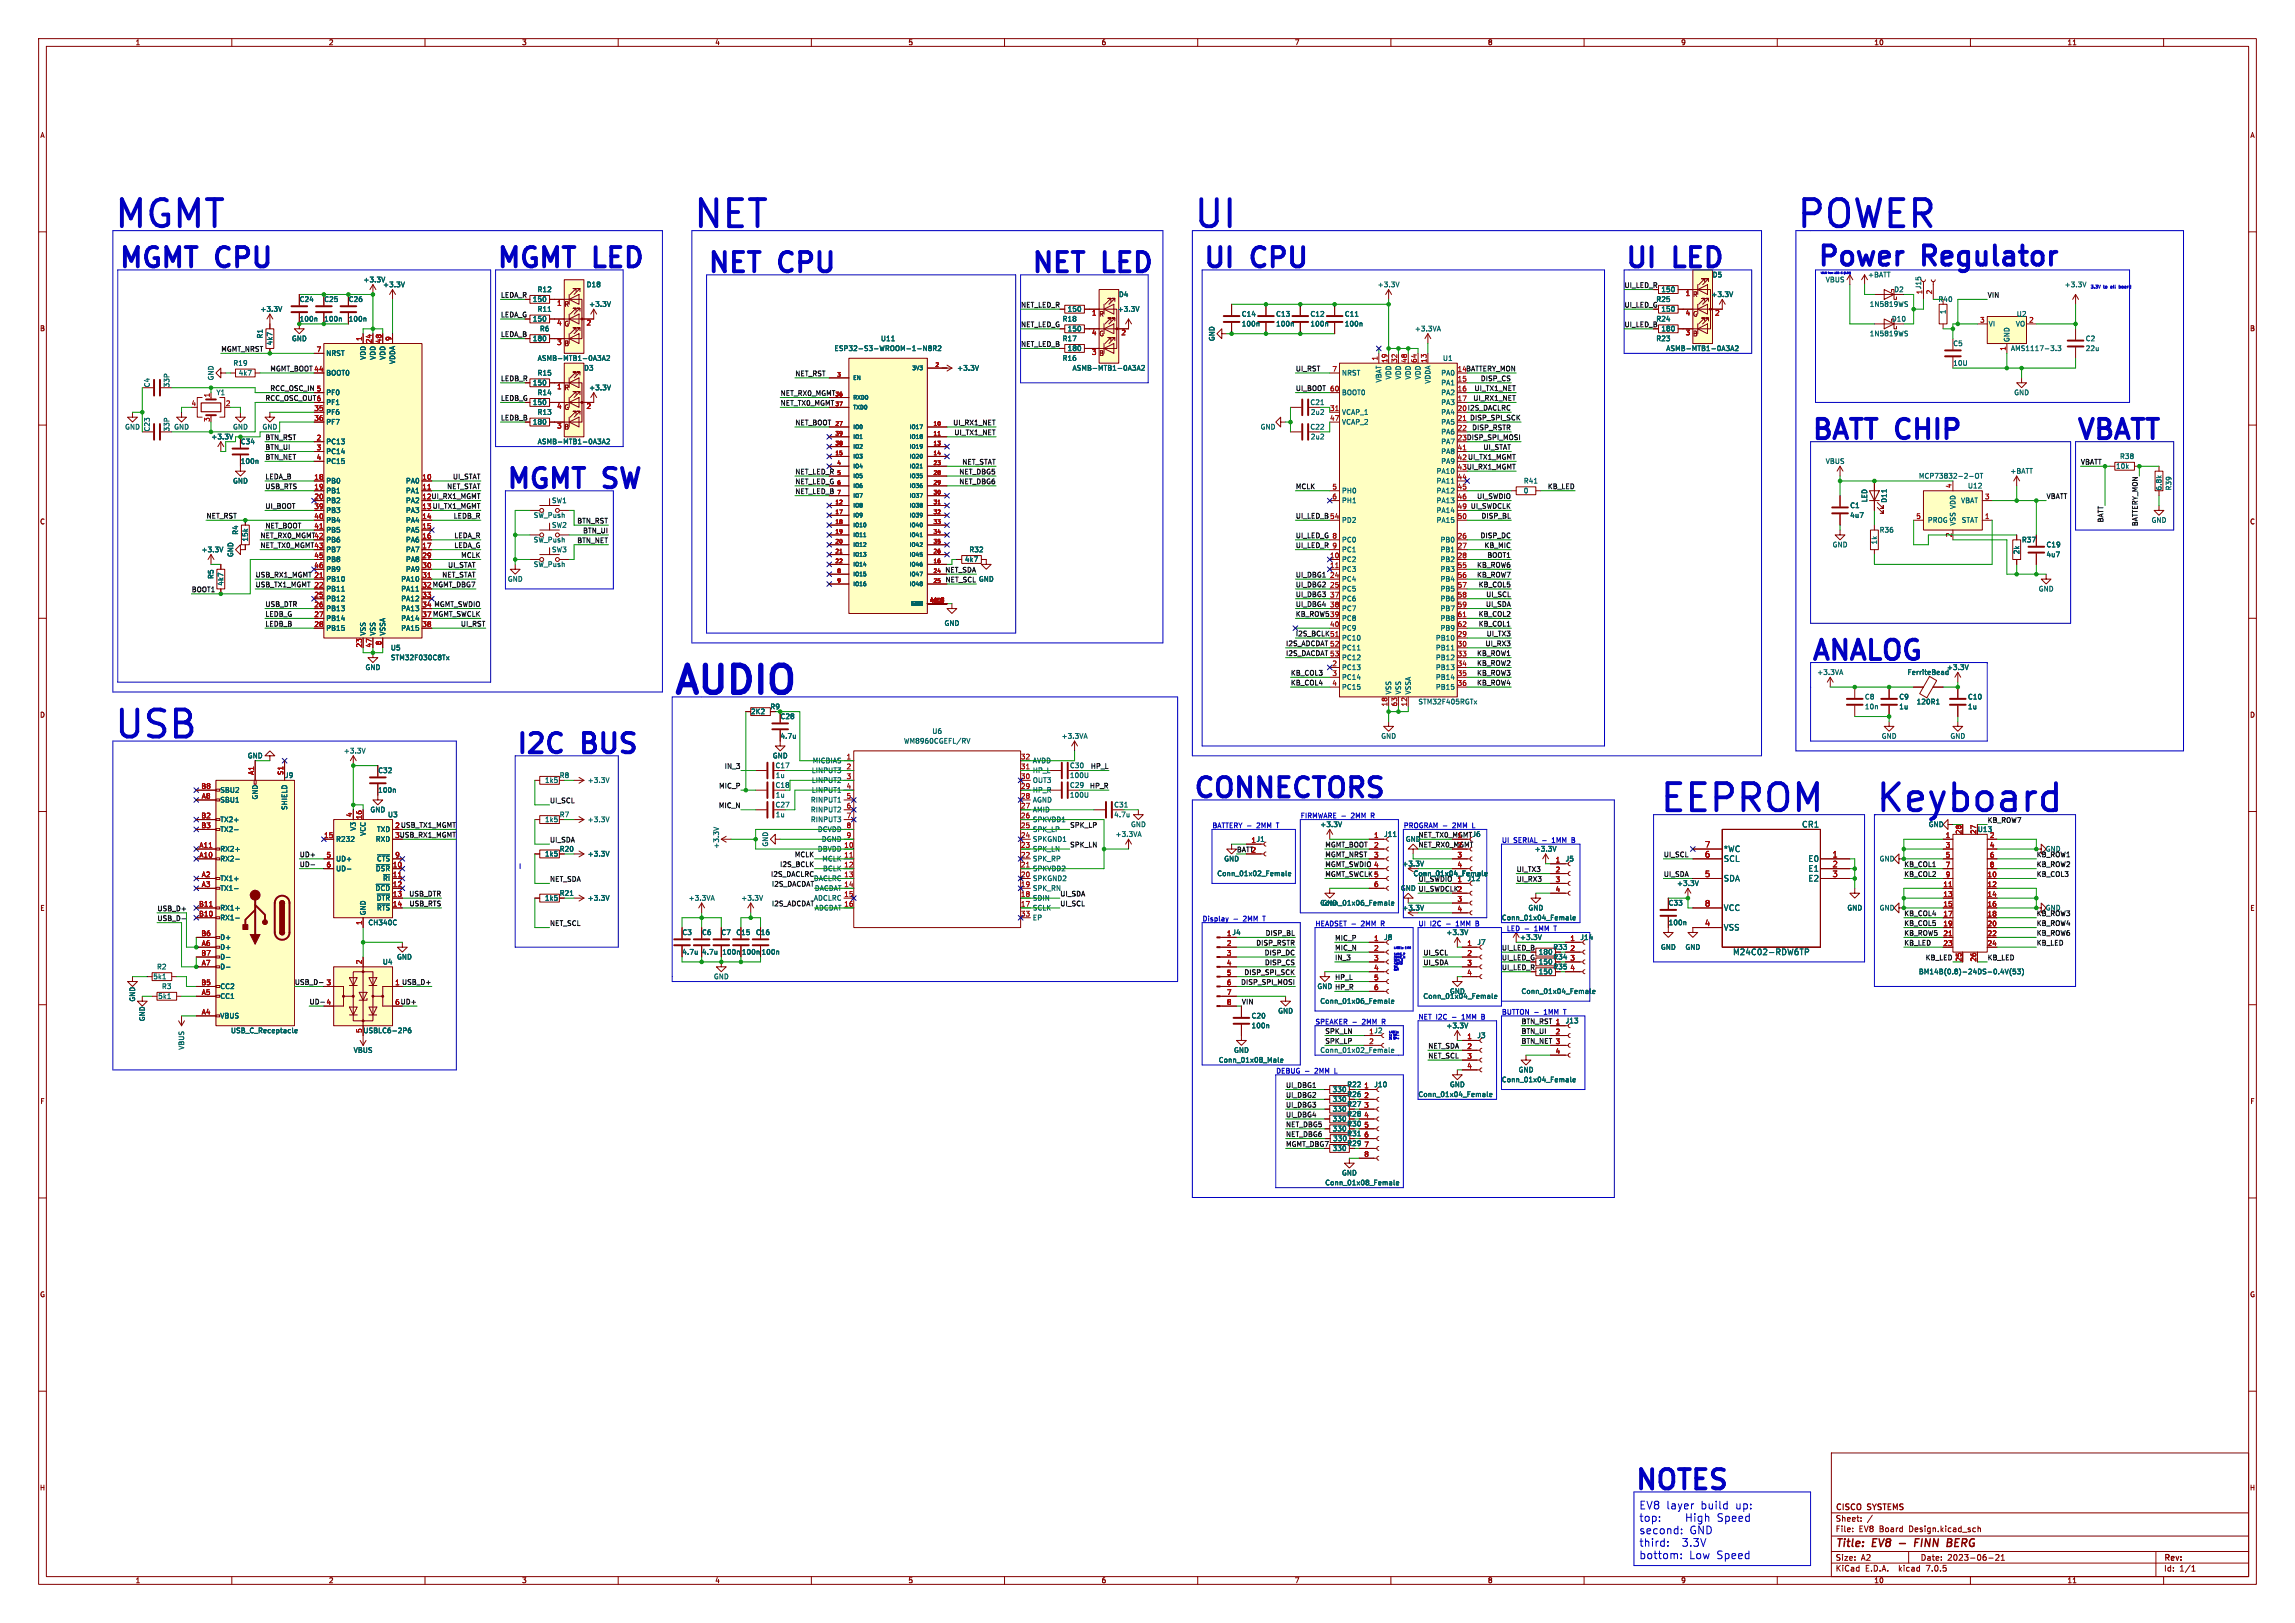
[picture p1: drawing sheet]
<svg xmlns="http://www.w3.org/2000/svg" width="594mm" height="420mm" viewBox="0 0 594 420" stroke-linecap="round" stroke-linejoin="round" font-family="sans-serif">
<defs><g id="words">
<g font-size="9.7" fill="#0000c2">
<text x="29.2" y="59.4">MGMT</text>
<text x="179.1" y="59.4">NET</text>
<text x="308.6" y="59.4">UI</text>
<text x="464.9" y="59.4">POWER</text>
<text x="174" y="180.1">AUDIO</text>
<text x="29.2" y="191.5">USB</text>
<text x="429.3" y="210.6">EEPROM</text>
</g>
<text font-size="9.7" fill="#840000" x="485.1" y="210.6">Keyboard</text>
<g font-size="7" fill="#0000c2">
<text x="30.5" y="69.6">MGMT CPU</text>
<text x="128.3" y="69.6">MGMT LED</text>
<text x="182.9" y="70.9">NET</text>
<text x="201.8" y="70.9">CPU</text>
<text x="266.7" y="70.9">NET</text>
<text x="285.6" y="70.9">LED</text>
<text x="311.1" y="69.6">UI</text>
<text x="324.1" y="69.6">CPU</text>
<text x="420.4" y="69.6">UI</text>
<text x="433.3" y="69.6">LED</text>
<text x="470" y="69.2">Power</text>
<text x="497.4" y="69.2">Regulator</text>
<text x="468.6" y="114.1">BATT CHIP</text>
<text x="537.2" y="114.1">VBATT</text>
<text x="130.8" y="126.8">MGMT SW</text>
<text x="468.6" y="171.2">ANALOG</text>
<text x="133.3" y="195.3">I2C</text>
<text x="150.8" y="195.3">BUS</text>
<text x="308.6" y="206.8">CONNECTORS</text>
<text x="422.9" y="385.8">NOTES</text>
</g>
<g font-size="2.8" fill="#0000c2">
<text x="424.2" y="390.7">EV8 layer</text>
<text x="424.2" y="393.9">top:</text>
<text x="435.9" y="393.9">High</text>
<text x="440" y="390.7">build</text>
<text x="444.1" y="393.9">Speed</text>
<text x="448.9" y="390.7">up:</text>
<text x="424.2" y="397.2">second:</text>
<text x="424.2" y="400.4">third:</text>
<text x="435.1" y="400.4">3.3V</text>
<text x="437.1" y="397.2">GND</text>
<text x="424.2" y="403.6">bottom:</text>
<text x="437" y="403.6">Low Speed</text>
</g>
<g font-size="2.8" fill="#840000">
<text x="475" y="400.8">Title:</text>
<text x="484.5" y="400.8">EV8</text>
<text x="492" y="400.8">-</text>
<text x="496.6" y="400.8">FINN</text>
<text x="505.6" y="400.8">BERG</text>
</g>
<g font-size="2.1" fill="#006464">
<text x="466.3" y="214.3">CR1</text>
<text x="446" y="220.6">*WC</text>
<text x="446" y="223.2">SCL</text>
<text x="468.1" y="223.2">E0</text>
<text x="468.1" y="225.7">E1</text>
<text x="446" y="228.3">SDA</text>
<text x="468.1" y="228.3">E2</text>
<text x="446" y="235.9">VCC</text>
<text x="446" y="241">VSS</text>
<text x="448.5" y="247.3">M24C02-RDW6TP</text>
</g>
<g font-size="2.1" fill="#a90000">
<text x="441.2" y="222">6</text>
<text x="441.2" y="219.5">7</text>
<text x="474.2" y="222">1</text>
<text x="441.2" y="227.1">5</text>
<text x="474.2" y="224.5">2</text>
<text x="474.2" y="227.1">3</text>
<text x="441.2" y="239.8">4</text>
<text x="441.2" y="234.7">8</text>
</g>
<g font-size="2.1" fill="#840000">
<text x="475" y="393.9">Sheet:</text>
<text x="475" y="391.1">CISCO</text>
<text x="483.3" y="391.1">SYSTEMS</text>
<text x="475" y="396.6">File:</text>
<text x="481" y="396.6">EV8 Board</text>
<text x="494" y="396.6">Design.kicad_sch</text>
<text x="475" y="406.8">KiCad</text>
<text x="475" y="404">Size:</text>
<text x="481.6" y="404">A2</text>
<text x="482.7" y="406.8">E.D.A.</text>
<text x="491.4" y="406.8">kicad</text>
<text x="497" y="404">Date:</text>
<text x="498.5" y="406.8">7.0.5</text>
<text x="503.9" y="404">2023-06-21</text>
<text x="560" y="404.2">Rev:</text>
<text x="560" y="406.8">Id:</text>
<text x="564" y="406.8">1/1</text>
</g>
<g font-size="1.8" fill="#840000">
<text x="35" y="11.8">1</text>
<text x="85" y="11.8">2</text>
<text x="135" y="11.8">3</text>
<text x="185" y="11.8">4</text>
<text x="235" y="11.8">5</text>
<text x="285" y="11.8">6</text>
<text x="335" y="11.8">7</text>
<text x="385" y="11.8">8</text>
<text x="435" y="11.8">9</text>
<text x="485" y="11.8">10</text>
<text x="535" y="11.8">11</text>
<text x="10.4" y="35.8">A</text>
<text x="582.4" y="35.8">A</text>
<text x="420.4" y="74.6">UI_LED_R</text>
<text x="436.2" y="76.8">1 R</text>
<text x="144.1" y="79.4">1 R</text>
<text x="282.5" y="81.9">1 R</text>
<text x="420.4" y="79.7">UI_LED_G</text>
<text x="436.2" y="81.9">4 G</text>
<text x="10.3" y="85.8">B</text>
<text x="144.1" y="89.5">3 B</text>
<text x="144.1" y="84.5">4 G</text>
<text x="282.5" y="87">4 G</text>
<text x="420.4" y="84.7">UI_LED_B</text>
<text x="436.2" y="87">3 B</text>
<text x="582.3" y="85.8">B</text>
<text x="282.5" y="92.1">3 B</text>
<text x="144.1" y="101">1 R</text>
<text x="144.1" y="106">4 G</text>
<text x="144.1" y="111.1">3 B</text>
<text x="109.2" y="129.3">12 UI_RX1_MGMT</text>
<text x="109.2" y="131.8">13 UI_TX1_MGMT</text>
<text x="10.3" y="135.8">C</text>
<text x="582.3" y="135.8">C</text>
<text x="109.2" y="152.1">32 MGMT_DBG7</text>
<text x="109.2" y="157.2">34 MGMT_SWDIO</text>
<text x="109.2" y="159.8">37 MGMT_SWCLK</text>
<text x="10.3" y="185.8">D</text>
<text x="199.3" y="183.7">R9</text>
<text x="582.3" y="185.8">D</text>
<text x="144.8" y="220.5">R20</text>
<text x="144.8" y="232">R21</text>
<text x="10.4" y="235.8">E</text>
<text x="582.4" y="235.8">E</text>
<text x="402" y="245.9">R33</text>
<text x="388.6" y="251.1">UI_LED_R</text>
<text x="388.6" y="248.6">UI_LED_G</text>
<text x="388.6" y="246">UI_LED_B</text>
<text x="402" y="248.5">R34</text>
<text x="402" y="251">R35</text>
<text x="348.6" y="281.5">R22</text>
<text x="10.4" y="285.8">F</text>
<text x="348.6" y="284">R26</text>
<text x="348.6" y="286.6">R27</text>
<text x="582.4" y="285.8">F</text>
<text x="348.6" y="289.1">R28</text>
<text x="348.6" y="291.7">R30</text>
<text x="332.7" y="296.8">MGMT_DBG7</text>
<text x="348.6" y="296.7">R29</text>
<text x="10.3" y="335.8">G</text>
<text x="582.3" y="335.8">G</text>
<text x="10.3" y="385.8">H</text>
<text x="582.3" y="385.8">H</text>
<text x="35" y="409.8">1</text>
<text x="85" y="409.8">2</text>
<text x="135" y="409.8">3</text>
<text x="185" y="409.8">4</text>
<text x="235" y="409.8">5</text>
<text x="285" y="409.8">6</text>
<text x="335" y="409.8">7</text>
<text x="385" y="409.8">8</text>
<text x="435" y="409.8">9</text>
<text x="485" y="409.8">10</text>
<text x="535" y="409.8">11</text>
</g>
<g font-size="1.8" fill="#006464">
<text x="443.2" y="71.9">D5</text>
<text x="483.4" y="71.9">+BATT</text>
<text x="94" y="73.2">+3.3V</text>
<text x="99.1" y="74.5">+3.3V</text>
<text x="139.1" y="75.8">R12</text>
<text x="151.8" y="74.5">D18</text>
<text x="289.5" y="77">D4</text>
<text x="356.5" y="74.5">+3.3V</text>
<text x="429.9" y="75.8">150</text>
<text x="442.9" y="77">+3.3V</text>
<text x="472.5" y="73.2">VBUS</text>
<text x="490.2" y="75.8">D2</text>
<text x="497.6" y="76.2" transform="rotate(-90 497.6 76.2)">1 J15</text>
<text x="534.3" y="74.5">+3.3V</text>
<text x="67.3" y="80.8">+3.3V</text>
<text x="77.5" y="78.3">C24</text>
<text x="77.5" y="83.4">100n</text>
<text x="83.8" y="78.3">C25</text>
<text x="83.8" y="83.4">100n</text>
<text x="90.2" y="78.3">C26</text>
<text x="90.2" y="83.4">100n</text>
<text x="137.8" y="78.3">150</text>
<text x="137.8" y="83.4">150</text>
<text x="139.1" y="80.8">R11</text>
<text x="152.4" y="79.6">+3.3V</text>
<text x="275" y="83.4">R18</text>
<text x="276.3" y="80.8">150</text>
<text x="289.2" y="80.8">+3.3V</text>
<text x="321.3" y="82.1">C14</text>
<text x="330.2" y="82.1">C13</text>
<text x="339.1" y="82.1">C12</text>
<text x="348" y="82.1">C11</text>
<text x="428.6" y="83.4">R24</text>
<text x="428.6" y="78.3">R25</text>
<text x="429.9" y="80.8">150</text>
<text x="483.9" y="79.6">1N5819WS</text>
<text x="489.6" y="83.4">D10</text>
<text x="501.6" y="78.3">R40</text>
<text x="503.7" y="81.4" transform="rotate(-90 503.7 81.4)">1</text>
<text x="521.9" y="82.1">U2</text>
<text x="68.1" y="87.7" transform="rotate(-90 68.1 87.7)">R1</text>
<text x="70.7" y="89.4" transform="rotate(-90 70.7 89.4)">4k7</text>
<text x="75.5" y="88.5">GND</text>
<text x="137.8" y="88.5">180</text>
<text x="139.7" y="85.9">R6</text>
<text x="227.9" y="88.5">U11</text>
<text x="275" y="88.5">R17</text>
<text x="276.3" y="85.9">150</text>
<text x="314.5" y="88.4" transform="rotate(-90 314.5 88.4)">GND</text>
<text x="321.3" y="84.6">100n</text>
<text x="330.2" y="84.6">100n</text>
<text x="339.1" y="84.6">100n</text>
<text x="348" y="84.6">100n</text>
<text x="366.1" y="85.9">+3.3VA</text>
<text x="428.6" y="88.5">R23</text>
<text x="429.9" y="85.9">180</text>
<text x="483.9" y="87.2">1N5819WS</text>
<text x="505.5" y="89.7">C5</text>
<text x="514.6" y="84.6">VI</text>
<text x="520.3" y="88.6" transform="rotate(-90 520.3 88.6)">GND</text>
<text x="521.7" y="84.6">VO</text>
<text x="539.8" y="88.5">C2</text>
<text x="60.3" y="94.8">R19</text>
<text x="84.3" y="92.3">NRST</text>
<text x="94.8" y="93.2" transform="rotate(-90 94.8 93.2)">VDD</text>
<text x="97.3" y="93.2" transform="rotate(-90 97.3 93.2)">VDD</text>
<text x="99.9" y="93.2" transform="rotate(-90 99.9 93.2)">VDD</text>
<text x="102.4" y="94.3" transform="rotate(-90 102.4 94.3)">VDDA</text>
<text x="139.1" y="93.5">ASMB-MTB1-0A3A2</text>
<text x="215.9" y="91">ESP32-S3-WROOM-1-N8R2</text>
<text x="275" y="93.5">R16</text>
<text x="276.3" y="91">180</text>
<text x="373.4" y="93.5">U1</text>
<text x="431.2" y="91">ASMB-MTB1-0A3A2</text>
<text x="505.5" y="94.8">10U</text>
<text x="520.4" y="91">AMS1117-3.3</text>
<text x="539.8" y="91">22u</text>
<text x="38.9" y="100.3" transform="rotate(-90 38.9 100.3)">C4</text>
<text x="44" y="100.3" transform="rotate(-90 44 100.3)">33P</text>
<text x="55.4" y="98.5" transform="rotate(-90 55.4 98.5)">GND</text>
<text x="61.7" y="97.3">4k7</text>
<text x="84.3" y="97.3">BOOT0</text>
<text x="137.8" y="99.9">150</text>
<text x="139.1" y="97.3">R15</text>
<text x="151.1" y="96.1">D3</text>
<text x="152.4" y="101.2">+3.3V</text>
<text x="247.7" y="96.1">+3.3V</text>
<text x="277.5" y="96.1">ASMB-MTB1-0A3A2</text>
<text x="347.2" y="97.3">NRST</text>
<text x="357.7" y="99" transform="rotate(-90 357.7 99)">VBAT</text>
<text x="360.2" y="98.2" transform="rotate(-90 360.2 98.2)">VDD</text>
<text x="362.8" y="98.2" transform="rotate(-90 362.8 98.2)">VDD</text>
<text x="365.3" y="98.2" transform="rotate(-90 365.3 98.2)">VDD</text>
<text x="367.9" y="98.2" transform="rotate(-90 367.9 98.2)">VDD</text>
<text x="370.4" y="99.3" transform="rotate(-90 370.4 99.3)">VDDA</text>
<text x="373" y="97.3">PA0</text>
<text x="373" y="99.9">PA1</text>
<text x="55.9" y="102.4">Y1</text>
<text x="84.3" y="107.5">PF6</text>
<text x="84.3" y="102.4">PF0</text>
<text x="84.3" y="105">PF1</text>
<text x="137.8" y="105">150</text>
<text x="139.1" y="102.4">R14</text>
<text x="139.1" y="107.5">R13</text>
<text x="339.1" y="105">C21</text>
<text x="339.2" y="107.5">2u2</text>
<text x="347.2" y="107.5">VCAP_1</text>
<text x="347.2" y="102.4">BOOT0</text>
<text x="373" y="102.4">PA2</text>
<text x="373" y="105">PA3</text>
<text x="373" y="107.5">PA4</text>
<text x="521.2" y="102.4">GND</text>
<text x="32.3" y="111.3">GND</text>
<text x="38.9" y="111.8" transform="rotate(-90 38.9 111.8)">C23</text>
<text x="44" y="111.8" transform="rotate(-90 44 111.8)">33P</text>
<text x="45" y="111.3">GND</text>
<text x="54.6" y="113.9">+3.3V</text>
<text x="60.2" y="111.3">GND</text>
<text x="67.9" y="111.3">GND</text>
<text x="84.3" y="110">PF7</text>
<text x="137.8" y="110">180</text>
<text x="326.2" y="111.3">GND</text>
<text x="339.1" y="111.3">C22</text>
<text x="339.2" y="113.9">2u2</text>
<text x="347.2" y="110">VCAP_2</text>
<text x="373" y="110">PA5</text>
<text x="373" y="112.6">PA6</text>
<text x="62.2" y="115.1">C34</text>
<text x="84.3" y="115.1">PC13</text>
<text x="84.3" y="117.7">PC14</text>
<text x="139.1" y="115.1">ASMB-MTB1-0A3A2</text>
<text x="373" y="115.1">PA7</text>
<text x="373" y="117.7">PA8</text>
<text x="548.6" y="118.9">R38</text>
<text x="60.2" y="125.3">GND</text>
<text x="62.2" y="120.2">100n</text>
<text x="84.3" y="125.3">PB0</text>
<text x="84.3" y="120.2">PC15</text>
<text x="105" y="125.3">PA0</text>
<text x="371.8" y="122.7">PA10</text>
<text x="371.8" y="125.3">PA11</text>
<text x="373" y="120.2">PA9</text>
<text x="394.3" y="125.3">R41</text>
<text x="472.5" y="120.2">VBUS</text>
<text x="496.6" y="124">MCP73832-2-OT</text>
<text x="520.2" y="122.7">+BATT</text>
<text x="547.6" y="121.5">10k</text>
<text x="84.3" y="127.8">PB1</text>
<text x="84.3" y="130.4">PB2</text>
<text x="105" y="127.8">PA1</text>
<text x="105" y="130.4">PA2</text>
<text x="142.8" y="130.4">SW1</text>
<text x="347.2" y="127.8">PH0</text>
<text x="347.2" y="130.4">PH1</text>
<text x="371.8" y="127.8">PA12</text>
<text x="371.8" y="130.4">PA13</text>
<text x="394.3" y="127.8">0</text>
<text x="478.8" y="131.6">C1</text>
<text x="483.4" y="130.1" transform="rotate(-90 483.4 130.1)">LED</text>
<text x="488.5" y="130.2" transform="rotate(-90 488.5 130.2)">D11</text>
<text x="507.5" y="130.4">VBAT</text>
<text x="509.3" y="126.6">U12</text>
<text x="559.6" y="127" transform="rotate(-90 559.6 127)">6.8k</text>
<text x="562.2" y="127" transform="rotate(-90 562.2 127)">R39</text>
<text x="84.3" y="132.9">PB3</text>
<text x="84.3" y="135.4">PB4</text>
<text x="84.3" y="138">PB5</text>
<text x="105" y="132.9">PA3</text>
<text x="105" y="135.4">PA4</text>
<text x="105" y="138">PA5</text>
<text x="138.1" y="134.2">SW_Push</text>
<text x="142.8" y="136.7">SW2</text>
<text x="347.2" y="135.4">PD2</text>
<text x="371.8" y="132.9">PA14</text>
<text x="371.8" y="135.4">PA15</text>
<text x="478.8" y="134.2">4u7</text>
<text x="486.4" y="138">R36</text>
<text x="498.9" y="135.4">PROG</text>
<text x="506.3" y="136.1" transform="rotate(-90 506.3 136.1)">VSS VDD</text>
<text x="507.7" y="135.4">STAT</text>
<text x="556.8" y="135.4">GND</text>
<text x="52.1" y="143.1">+3.3V</text>
<text x="61.8" y="138.5" transform="rotate(-90 61.8 138.5)">R4</text>
<text x="64.3" y="140.2" transform="rotate(-90 64.3 140.2)">15k</text>
<text x="84.3" y="140.5">PB6</text>
<text x="84.3" y="143.1">PB7</text>
<text x="105" y="140.5">PA6</text>
<text x="105" y="143.1">PA7</text>
<text x="138.1" y="140.5">SW_Push</text>
<text x="142.8" y="143.1">SW3</text>
<text x="250.8" y="143.1">R32</text>
<text x="347.2" y="140.5">PC0</text>
<text x="347.2" y="143.1">PC1</text>
<text x="372.8" y="140.5">PB0</text>
<text x="372.8" y="143.1">PB1</text>
<text x="474.3" y="141.8">GND</text>
<text x="486" y="141" transform="rotate(-90 486 141)">1k</text>
<text x="522.8" y="143.5" transform="rotate(-90 522.8 143.5)">2k</text>
<text x="523.2" y="140.5">R37</text>
<text x="529.6" y="141.8">C19</text>
<text x="55.4" y="149.9" transform="rotate(-90 55.4 149.9)">R5</text>
<text x="60.5" y="144.2" transform="rotate(-90 60.5 144.2)">GND</text>
<text x="84.3" y="145.6">PB8</text>
<text x="84.3" y="148.1">PB9</text>
<text x="105" y="145.6">PA8</text>
<text x="105" y="148.1">PA9</text>
<text x="138.1" y="146.9">SW_Push</text>
<text x="249.7" y="145.6">4k7</text>
<text x="347.2" y="145.6">PC2</text>
<text x="347.2" y="148.1">PC3</text>
<text x="372.8" y="145.6">PB2</text>
<text x="372.8" y="148.1">PB3</text>
<text x="529.6" y="144.3">4u7</text>
<text x="58" y="151.6" transform="rotate(-90 58 151.6)">4k7</text>
<text x="84.3" y="150.7">PB10</text>
<text x="84.3" y="153.2">PB11</text>
<text x="84.3" y="155.8">PB12</text>
<text x="103.8" y="150.7">PA10</text>
<text x="103.8" y="153.2">PA11</text>
<text x="103.8" y="155.8">PA12</text>
<text x="131.4" y="150.7">GND</text>
<text x="253.3" y="150.7">GND</text>
<text x="347.2" y="150.7">PC4</text>
<text x="347.2" y="153.2">PC5</text>
<text x="347.2" y="155.8">PC6</text>
<text x="372.8" y="150.7">PB4</text>
<text x="372.8" y="153.2">PB5</text>
<text x="372.8" y="155.8">PB6</text>
<text x="527.6" y="153.2">GND</text>
<text x="84.3" y="158.3">PB13</text>
<text x="84.3" y="160.8">PB14</text>
<text x="103.8" y="158.3">PA13</text>
<text x="103.8" y="160.8">PA14</text>
<text x="347.2" y="158.3">PC7</text>
<text x="347.2" y="160.8">PC8</text>
<text x="372.8" y="158.3">PB7</text>
<text x="372.8" y="160.8">PB8</text>
<text x="84.3" y="163.4">PB15</text>
<text x="94.8" y="164.6" transform="rotate(-90 94.8 164.6)">VSS</text>
<text x="97.3" y="164.6" transform="rotate(-90 97.3 164.6)">VSS</text>
<text x="99.9" y="164.6" transform="rotate(-90 99.9 164.6)">VSSA</text>
<text x="103.8" y="163.4">PA15</text>
<text x="244.4" y="162.1">GND</text>
<text x="347.2" y="163.4">PC9</text>
<text x="347.2" y="165.9">PC10</text>
<text x="371.6" y="165.9">PB10</text>
<text x="372.8" y="163.4">PB9</text>
<text x="94.5" y="173.5">GND</text>
<text x="101.1" y="168.5">U5</text>
<text x="101.1" y="171">STM32F030C8Tx</text>
<text x="347.2" y="173.5">PC13</text>
<text x="347.2" y="168.5">PC11</text>
<text x="347.2" y="171">PC12</text>
<text x="371.6" y="168.5">PB11</text>
<text x="371.6" y="171">PB12</text>
<text x="371.6" y="173.5">PB13</text>
<text x="503.8" y="173.5">+3.3V</text>
<text x="347.2" y="176.1">PC14</text>
<text x="347.2" y="178.6">PC15</text>
<text x="360.2" y="179.8" transform="rotate(-90 360.2 179.8)">VSS</text>
<text x="362.8" y="179.8" transform="rotate(-90 362.8 179.8)">VSS</text>
<text x="365.3" y="179.8" transform="rotate(-90 365.3 179.8)">VSSA</text>
<text x="371.6" y="176.1">PB14</text>
<text x="371.6" y="178.6">PB15</text>
<text x="470.3" y="174.8">+3.3VA</text>
<text x="493.6" y="174.8">FerriteBead</text>
<text x="194.3" y="185">2K2</text>
<text x="367" y="182.4">STM32F405RGTx</text>
<text x="482.6" y="181.2">C8</text>
<text x="482.6" y="183.7">10n</text>
<text x="491.5" y="181.2">C9</text>
<text x="491.5" y="183.7">1u</text>
<text x="496" y="182.4">120R1</text>
<text x="509.3" y="181.2">C10</text>
<text x="509.3" y="183.7">1u</text>
<text x="201.9" y="186.2">C28</text>
<text x="201.9" y="191.3">4.7u</text>
<text x="241.2" y="190.1">U6</text>
<text x="274.7" y="191.3">+3.3VA</text>
<text x="357.4" y="191.3">GND</text>
<text x="487" y="191.3">GND</text>
<text x="504.7" y="191.3">GND</text>
<text x="64" y="196.4">GND</text>
<text x="88.9" y="195.1">+3.3V</text>
<text x="199.9" y="196.4">GND</text>
<text x="210.3" y="197.7">MICBIAS</text>
<text x="233.9" y="192.6">WM8960CGEFL/RV</text>
<text x="267.2" y="197.7">AVDD</text>
<text x="97.8" y="200.2">C32</text>
<text x="141" y="202.8">1k5</text>
<text x="144.8" y="201.5">R8</text>
<text x="152" y="202.8">+3.3V</text>
<text x="200.6" y="198.9">C17</text>
<text x="200.7" y="201.5">1u</text>
<text x="210.1" y="200.2">LINPUT3</text>
<text x="210.1" y="202.8">LINPUT2</text>
<text x="267.2" y="202.8">OUT3</text>
<text x="267.2" y="200.2">HP_L</text>
<text x="276.8" y="198.9">C30</text>
<text x="276.8" y="201.5">100U</text>
<text x="56.9" y="207.8">SBU1</text>
<text x="56.9" y="205.3">SBU2</text>
<text x="66.9" y="206.9" transform="rotate(-90 66.9 206.9)">GND</text>
<text x="74.5" y="209.7" transform="rotate(-90 74.5 209.7)">SHIELD</text>
<text x="97.8" y="205.3">100n</text>
<text x="200.6" y="209.1">C27</text>
<text x="200.6" y="204">C18</text>
<text x="200.7" y="206.6">1u</text>
<text x="209.8" y="207.8">RINPUT1</text>
<text x="210.1" y="205.3">LINPUT1</text>
<text x="267.2" y="207.8">AGND</text>
<text x="267.2" y="205.3">HP_R</text>
<text x="276.8" y="204">C29</text>
<text x="276.8" y="206.6">100U</text>
<text x="288.3" y="209.1">C31</text>
<text x="56.9" y="212.9">TX2+</text>
<text x="56.9" y="215.5">TX2-</text>
<text x="92.3" y="215" transform="rotate(-90 92.3 215)">V3</text>
<text x="95.8" y="210.4">GND</text>
<text x="97.5" y="215.5">TXD</text>
<text x="100.3" y="211.6">U3</text>
<text x="141" y="212.9">1k5</text>
<text x="144.8" y="211.6">R7</text>
<text x="152" y="212.9">+3.3V</text>
<text x="200.7" y="211.6">1u</text>
<text x="209.8" y="210.4">RINPUT2</text>
<text x="209.8" y="212.9">RINPUT3</text>
<text x="211.6" y="215.5">DCVDD</text>
<text x="267.2" y="215.5">SPK_LP</text>
<text x="267.2" y="212.9">SPKVDD1</text>
<text x="267.2" y="210.4">AMID</text>
<text x="288.3" y="211.6">4.7u</text>
<text x="292.6" y="214.2">GND</text>
<text x="341.6" y="214.2">+3.3V</text>
<text x="499.1" y="214.2">GND</text>
<text x="511.8" y="215.5">U13</text>
<text x="56.9" y="220.5">RX2+</text>
<text x="86.9" y="218">R232</text>
<text x="94.8" y="216.4" transform="rotate(-90 94.8 216.4)">VCC</text>
<text x="97.2" y="218">RXD</text>
<text x="141" y="221.8">1k5</text>
<text x="152" y="221.8">+3.3V</text>
<text x="186.2" y="219.7" transform="rotate(-90 186.2 219.7)">+3.3V</text>
<text x="198.9" y="219.2" transform="rotate(-90 198.9 219.2)">GND</text>
<text x="211.6" y="220.5">DBVDD</text>
<text x="212.7" y="218">DGND</text>
<text x="267.2" y="220.5">SPK_LN</text>
<text x="267.2" y="218">SPKGND1</text>
<text x="288.7" y="216.7">+3.3VA</text>
<text x="358.1" y="216.7">J11</text>
<text x="363.8" y="218">GND</text>
<text x="381" y="216.7">J6</text>
<text x="397.1" y="220.5">+3.3V</text>
<text x="56.9" y="223.1">RX2-</text>
<text x="86.9" y="223.1">UD+</text>
<text x="86.9" y="225.6">UD-</text>
<text x="97.2" y="225.6">~{DSR}</text>
<text x="97.5" y="223.1">~{CTS}</text>
<text x="212.8" y="223.1">MCLK</text>
<text x="213" y="225.6">BCLK</text>
<text x="267.2" y="225.6">SPKVDD2</text>
<text x="267.2" y="223.1">SPK_RP</text>
<text x="315" y="226.9">Conn_01x02_Female</text>
<text x="316.8" y="223.1">GND</text>
<text x="362.9" y="224.3">+3.3V</text>
<text x="365.8" y="226.9">Conn_01x04_Female</text>
<text x="405.1" y="223.1">J5</text>
<text x="486.4" y="223.1">GND</text>
<text x="56.9" y="228.2">TX1+</text>
<text x="56.9" y="230.7">TX1-</text>
<text x="97.2" y="230.7">~{DCD}</text>
<text x="97.5" y="233.2">~{DTR}</text>
<text x="99.1" y="228.2">~{RI}</text>
<text x="141" y="233.2">1k5</text>
<text x="152" y="233.2">+3.3V</text>
<text x="178.2" y="233.2">+3.3VA</text>
<text x="191.8" y="233.2">+3.3V</text>
<text x="210.6" y="233.2">ADCLRC</text>
<text x="210.9" y="230.7">DACDAT</text>
<text x="267.2" y="233.2">SDIN</text>
<text x="267.2" y="230.7">SPK_RN</text>
<text x="267.2" y="228.2">SPKGND2</text>
<text x="362.5" y="230.7">GND</text>
<text x="367" y="228.3">UI_SWDIO</text>
<text x="379.7" y="228.2">J12</text>
<text x="434" y="229.4">+3.3V</text>
<text x="56.9" y="238.3">RX1-</text>
<text x="56.9" y="235.8">RX1+</text>
<text x="94.8" y="237" transform="rotate(-90 94.8 237)">GND</text>
<text x="95.3" y="239.6">CH340C</text>
<text x="97.5" y="235.8">~{RTS}</text>
<text x="210.9" y="235.8">ADCDAT</text>
<text x="267.2" y="235.8">SCLK</text>
<text x="267.2" y="238.3">EP</text>
<text x="341.6" y="234.5">Conn_01x06_Female</text>
<text x="342.2" y="234.5">GND</text>
<text x="362.9" y="235.8">+3.3V</text>
<text x="388.6" y="238.3">Conn_01x04_Female</text>
<text x="395.5" y="235.8">GND</text>
<text x="431.8" y="234.5">C33</text>
<text x="431.8" y="239.6">100n</text>
<text x="478.1" y="235.8">GND</text>
<text x="486.4" y="235.8">GND</text>
<text x="56.9" y="245.9">D+</text>
<text x="56.9" y="243.4">D+</text>
<text x="176.5" y="242.1">C3</text>
<text x="181.6" y="242.1">C6</text>
<text x="186.6" y="242.1">C7</text>
<text x="190.5" y="242.1">C15</text>
<text x="195.6" y="242.1">C16</text>
<text x="358.1" y="243.4">J8</text>
<text x="374.3" y="242.1">+3.3V</text>
<text x="382.3" y="244.7">J7</text>
<text x="393.3" y="243.4">+3.3V</text>
<text x="408.9" y="243.4">J14</text>
<text x="429.8" y="245.9">GND</text>
<text x="436.2" y="245.9">GND</text>
<text x="40.6" y="251">R2</text>
<text x="56.9" y="251">D-</text>
<text x="56.9" y="248.5">D-</text>
<text x="99" y="249.7">U4</text>
<text x="102.7" y="248.5">GND</text>
<text x="176.5" y="247.2">4.7u</text>
<text x="181.6" y="247.2">4.7u</text>
<text x="186.9" y="247.2">100n</text>
<text x="191.9" y="247.2">100n</text>
<text x="197" y="247.2">100n</text>
<text x="398.2" y="249.7">150</text>
<text x="398.2" y="247.2">180</text>
<text x="39.6" y="253.6">5k1</text>
<text x="41.8" y="256.1">R3</text>
<text x="56.9" y="256.1">CC2</text>
<text x="184.7" y="253.6">GND</text>
<text x="340.9" y="256.1">GND</text>
<text x="375.2" y="257.4">GND</text>
<text x="393.7" y="257.4">Conn_01x04_Female</text>
<text x="398.2" y="252.3">150</text>
<text x="496.6" y="252.3">BM14B(0.8)-24DS-0.4V(53)</text>
<text x="35.1" y="259.3" transform="rotate(-90 35.1 259.3)">GND</text>
<text x="40.9" y="258.6">5k1</text>
<text x="56.9" y="263.7">VBUS</text>
<text x="56.9" y="258.6">CC1</text>
<text x="323.9" y="263.7">C20</text>
<text x="330.7" y="262.4">GND</text>
<text x="341.6" y="259.9">Conn_01x06_Female</text>
<text x="368.3" y="258.6">Conn_01x04_Female</text>
<text x="37.7" y="264.4" transform="rotate(-90 37.7 264.4)">GND</text>
<text x="59.7" y="267.5">USB_C_Receptacle</text>
<text x="94" y="267.5">USBLC6-2P6</text>
<text x="323.9" y="266.3">100n</text>
<text x="354.3" y="267.7">1 J2</text>
<text x="374.3" y="266.3">+3.3V</text>
<text x="382.3" y="268.8">J3</text>
<text x="405.1" y="265">J13</text>
<text x="47.8" y="271.7" transform="rotate(-90 47.8 271.7)">VBUS</text>
<text x="91.5" y="272.6">VBUS</text>
<text x="315.4" y="275.1">Conn_01x08_Male</text>
<text x="319.3" y="272.6">GND</text>
<text x="341.6" y="272.6">Conn_01x02_Female</text>
<text x="355.6" y="281.5">J10</text>
<text x="375.2" y="281.5">GND</text>
<text x="388.6" y="280.2">Conn_01x04_Female</text>
<text x="393" y="277.7">GND</text>
<text x="344.8" y="285.3">330</text>
<text x="344.8" y="282.8">330</text>
<text x="344.8" y="287.8">330</text>
<text x="367" y="284">Conn_01x04_Female</text>
<text x="344.8" y="290.4">330</text>
<text x="344.8" y="292.9">330</text>
<text x="344.8" y="298">330</text>
<text x="345" y="295.5">330</text>
<text x="348.6" y="294.2">R31</text>
<text x="347.3" y="304.4">GND</text>
<text x="342.9" y="306.9">Conn_01x08_Female</text>
</g>
<g font-size="1.8" fill="#0f0f0f">
<text x="129.5" y="77.1">LEDA_R</text>
<text x="514.3" y="77.1">VIN</text>
<text x="129.5" y="82.2">LEDA_G</text>
<text x="264.2" y="79.7">NET_LED_R</text>
<text x="129.5" y="87.3">LEDA_B</text>
<text x="264.2" y="84.7">NET_LED_G</text>
<text x="264.2" y="89.8">NET_LED_B</text>
<text x="57.1" y="91.1">MGMT_NRST</text>
<text x="69.8" y="101.2">RCC_OSC_IN 5</text>
<text x="69.8" y="96.2">MGMT_BOOT44</text>
<text x="129.5" y="98.7">LEDB_R</text>
<text x="205.7" y="97.4">NET_RST</text>
<text x="335.3" y="101.2">UI_BOOT 60</text>
<text x="335.3" y="96.2">UI_RST</text>
<text x="377.2" y="96.3">14BATTERY_MON</text>
<text x="381.6" y="101.2">UI_TX1_NET</text>
<text x="383.2" y="98.7">DISP_CS</text>
<text x="68.6" y="103.8">RCC_OSC_OUT6</text>
<text x="129.5" y="103.8">LEDB_G</text>
<text x="201.9" y="105.1">NET_TX0_MGMT</text>
<text x="201.9" y="102.5">NET_RX0_MGMT</text>
<text x="377.2" y="106.4">20 I2S_DACLRC</text>
<text x="381.3" y="103.8">UI_RX1_NET</text>
<text x="68.6" y="113.9">BTN_RST</text>
<text x="129.5" y="108.9">LEDB_B</text>
<text x="205.7" y="110.1">NET_BOOT</text>
<text x="246.7" y="110.1">UI_RX1_NET</text>
<text x="247" y="112.7">UI_TX1_NET</text>
<text x="380.4" y="108.9">DISP_SPI_SCK</text>
<text x="381" y="111.4">DISP_RSTR</text>
<text x="68.6" y="119">BTN_NET</text>
<text x="68.6" y="116.5">BTN_UI</text>
<text x="377.2" y="114">23 DISP_SPI_MOSI</text>
<text x="377.2" y="119.1">42 UI_TX1_MGMT</text>
<text x="383.9" y="116.5">UI_STAT</text>
<text x="68.6" y="124.1">LEDA_B</text>
<text x="117.2" y="124.1">UI_STAT</text>
<text x="205.7" y="122.8">NET_LED_R</text>
<text x="205.7" y="125.4">NET_LED_G</text>
<text x="248.2" y="122.8">NET_DBG5</text>
<text x="248.2" y="125.4">NET_DBG6</text>
<text x="249" y="120.3">NET_STAT</text>
<text x="377.2" y="121.7">43 UI_RX1_MGMT</text>
<text x="538.5" y="120.3">VBATT</text>
<text x="68.6" y="126.6">USB_RTS</text>
<text x="68.6" y="131.7">UI_BOOT</text>
<text x="115.7" y="126.6">NET_STAT</text>
<text x="205.7" y="127.9">NET_LED_B</text>
<text x="335.3" y="126.6">MCLK</text>
<text x="380.6" y="131.7">UI_SWDCLK</text>
<text x="382.3" y="129.2">UI_SWDIO</text>
<text x="400.6" y="126.6">KB_LED</text>
<text x="529.6" y="129.2">VBATT</text>
<text x="53.3" y="134.3">NET_RST</text>
<text x="68.6" y="136.8">NET_BOOT</text>
<text x="117.4" y="134.3">LEDB_R</text>
<text x="149.4" y="135.5">BTN_RST</text>
<text x="335.3" y="134.3">UI_LED_B 54</text>
<text x="383.4" y="134.3">DISP_BL</text>
<text x="544.5" y="135.2" transform="rotate(-90 544.5 135.2)">BATT</text>
<text x="553.4" y="136.2" transform="rotate(-90 553.4 136.2)">BATTERY_MON</text>
<text x="67.3" y="139.3">NET_RX0_MGMT42</text>
<text x="67.3" y="141.9">NET_TX0_MGMT43</text>
<text x="117.6" y="139.3">LEDA_R</text>
<text x="117.6" y="141.9">LEDA_G</text>
<text x="149.4" y="140.6">BTN_NET</text>
<text x="150.9" y="138.1">BTN_UI</text>
<text x="335.3" y="141.9">UI_LED_R 9</text>
<text x="335.3" y="139.3">UI_LED_G 8</text>
<text x="383.2" y="139.3">DISP_DC</text>
<text x="384.2" y="141.9">KB_MIC</text>
<text x="66" y="149.5">USB_RX1_MGMT 21</text>
<text x="114.4" y="149.5">NET_STAT</text>
<text x="115.9" y="147">UI_STAT</text>
<text x="119.3" y="144.4">MCLK</text>
<text x="244.6" y="148.2">NET_SDA</text>
<text x="335.3" y="149.5">UI_DBG1</text>
<text x="382.3" y="147">KB_ROW6</text>
<text x="382.3" y="149.5">KB_ROW7</text>
<text x="384.9" y="144.4">BOOT1</text>
<text x="49.5" y="153.3">BOOT1</text>
<text x="66" y="152">USB_TX1_MGMT 22</text>
<text x="244.7" y="150.8">NET_SCL GND</text>
<text x="335.3" y="154.6">UI_DBG3</text>
<text x="335.3" y="152">UI_DBG2</text>
<text x="382.7" y="152">KB_COL5</text>
<text x="384.6" y="154.6">UI_SCL</text>
<text x="68.6" y="157.1">USB_DTR</text>
<text x="68.6" y="159.7">LEDB_G</text>
<text x="335.3" y="159.7">KB_ROW539</text>
<text x="335.3" y="157.1">UI_DBG4</text>
<text x="382.7" y="159.7">KB_COL2</text>
<text x="384.6" y="157.1">UI_SDA</text>
<text x="68.6" y="162.2">LEDB_B</text>
<text x="119.3" y="162.2">UI_RST</text>
<text x="332.7" y="167.3">I2S_ADCDAT 52</text>
<text x="335.3" y="164.7">I2S_BCLK 51</text>
<text x="382.7" y="162.2">KB_COL1</text>
<text x="384.4" y="167.3">UI_RX3</text>
<text x="384.7" y="164.7">UI_TX3</text>
<text x="332.7" y="169.8">I2S_DACDAT 53</text>
<text x="382.3" y="172.4">KB_ROW2</text>
<text x="382.3" y="169.8">KB_ROW1</text>
<text x="334" y="177.5">KB_COL4</text>
<text x="334" y="174.9">KB_COL3</text>
<text x="382.3" y="177.5">KB_ROW4</text>
<text x="382.3" y="174.9">KB_ROW3</text>
<text x="187.5" y="199">IN_3</text>
<text x="282.3" y="199">HP_L</text>
<text x="142.2" y="207.9">UI_SCL</text>
<text x="186" y="209.2">MIC_N</text>
<text x="186.1" y="204.1">MIC_P</text>
<text x="282.1" y="204.1">HP_R</text>
<text x="102.2" y="214.4">2 USB_TX1_MGMT</text>
<text x="276.9" y="214.3">SPK_LP</text>
<text x="514.3" y="213">KB_ROW7</text>
<text x="77.5" y="221.9">UD+</text>
<text x="102.2" y="216.9">3USB_RX1_MGMT</text>
<text x="142.2" y="218.1">UI_SDA</text>
<text x="205.7" y="221.9">MCLK</text>
<text x="276.9" y="219.4">SPK_LN</text>
<text x="342.9" y="221.9">MGMT_NRST</text>
<text x="342.9" y="219.4">MGMT_BOOT</text>
<text x="367" y="216.8">NET_TX0_MGMTJ6</text>
<text x="367" y="219.4">NET_RX0_MGMT</text>
<text x="430.5" y="221.9">UI_SCL</text>
<text x="527" y="221.9">KB_ROW1</text>
<text x="529.4" y="220.5">GND</text>
<text x="77.5" y="224.4">UD-</text>
<text x="199.5" y="227">I2S_DACLRC</text>
<text x="201.9" y="224.4">I2S_BCLK</text>
<text x="342.9" y="227">MGMT_SWCLK5</text>
<text x="342.9" y="224.4">MGMT_SWDIO4</text>
<text x="392.4" y="225.7">UI_TX3</text>
<text x="430.5" y="227">UI_SDA</text>
<text x="492.8" y="227">KB_COL2</text>
<text x="492.8" y="224.4">KB_COL1</text>
<text x="527" y="224.4">KB_ROW2</text>
<text x="527" y="227">KB_COL3</text>
<text x="105.9" y="232.1">USB_DTR</text>
<text x="142.2" y="228.3">NET_SDA</text>
<text x="199.7" y="229.5">I2S_DACDAT</text>
<text x="210.6" y="228.2">DACLRC</text>
<text x="274.3" y="232.1">UI_SDA</text>
<text x="362.5" y="230.7">GND UI_SWDCLK2</text>
<text x="392.4" y="228.3">UI_RX3</text>
<text x="40.6" y="238.4">USB_D-</text>
<text x="40.6" y="235.9">USB_D+</text>
<text x="105.9" y="234.6">USB_RTS</text>
<text x="142.2" y="239.7">NET_SCL</text>
<text x="199.7" y="234.6">I2S_ADCDAT</text>
<text x="274.3" y="234.6">UI_SCL</text>
<text x="492.8" y="239.7">KB_COL5</text>
<text x="492.8" y="237.1">KB_COL4</text>
<text x="527" y="237.1">KB_ROW3</text>
<text x="527" y="239.7">KB_ROW4</text>
<text x="529.4" y="235.8">GND</text>
<text x="325.1" y="244.8">DISP_RSTR</text>
<text x="327.5" y="242.2">DISP_BL</text>
<text x="345.4" y="243.5">MIC_P</text>
<text x="492.8" y="244.8">KB_LED</text>
<text x="492.8" y="242.2">KB_ROW5</text>
<text x="527" y="242.2">KB_ROW6</text>
<text x="527" y="244.8">KB_LED</text>
<text x="327.3" y="247.3">DISP_DC</text>
<text x="327.4" y="249.8">DISP_CS</text>
<text x="345.4" y="248.6">IN_3</text>
<text x="345.4" y="246">MIC_N</text>
<text x="368.3" y="247.3">UI_SCL</text>
<text x="368.3" y="249.8">UI_SDA</text>
<text x="498.4" y="248.6">KB_LED</text>
<text x="514.3" y="248.6">KB_LED</text>
<text x="76.2" y="254.9">USB_D-</text>
<text x="102.2" y="255">1 USB_D+</text>
<text x="321.2" y="254.9">DISP_SPI_MOSI</text>
<text x="322" y="252.4">DISP_SPI_SCK</text>
<text x="340.9" y="256.1">GND HP_R</text>
<text x="345.4" y="253.7">HP_L</text>
<text x="80" y="260">UD-</text>
<text x="102.2" y="260.1">6 UD+</text>
<text x="321.3" y="260">VIN</text>
<text x="342.9" y="267.6">SPK_LN</text>
<text x="393.7" y="265.1">BTN_RST 1</text>
<text x="393.7" y="267.6">BTN_UI</text>
<text x="342.9" y="270.2">SPK_LP</text>
<text x="369.6" y="271.4">NET_SDA</text>
<text x="369.6" y="274">NET_SCL</text>
<text x="393.7" y="270.2">BTN_NET 3</text>
<text x="332.7" y="281.6">UI_DBG1</text>
<text x="332.7" y="284.1">UI_DBG2</text>
<text x="332.7" y="286.7">UI_DBG3</text>
<text x="332.7" y="289.2">UI_DBG4</text>
<text x="332.7" y="291.8">NET_DBG5</text>
<text x="332.7" y="294.3">NET_DBG6</text>
</g>
<g font-size="1.8" fill="#a90000">
<text x="436.2" y="76.8">1</text>
<text x="500.1" y="76.2" transform="rotate(-90 500.1 76.2)">2</text>
<text x="144.1" y="79.4">1</text>
<text x="282.5" y="81.9">1</text>
<text x="436.2" y="81.9">4</text>
<text x="443.8" y="81.9">2</text>
<text x="512.4" y="83.6">3</text>
<text x="525.1" y="83.6">2</text>
<text x="93.7" y="88.3" transform="rotate(-90 93.7 88.3)">1</text>
<text x="96.3" y="88.9" transform="rotate(-90 96.3 88.9)">24</text>
<text x="98.8" y="88.9" transform="rotate(-90 98.8 88.9)">48</text>
<text x="101.3" y="88.3" transform="rotate(-90 101.3 88.3)">9</text>
<text x="144.1" y="89.5">3</text>
<text x="144.1" y="84.5">4</text>
<text x="151.7" y="84.5">2</text>
<text x="282.5" y="87">4</text>
<text x="290.2" y="87">2</text>
<text x="436.2" y="87">3</text>
<text x="81.9" y="91.2">7</text>
<text x="282.5" y="92.1">3</text>
<text x="356.6" y="93.4" transform="rotate(-90 356.6 93.4)">1</text>
<text x="359.2" y="94" transform="rotate(-90 359.2 94)">19</text>
<text x="361.7" y="94" transform="rotate(-90 361.7 94)">32</text>
<text x="364.2" y="94" transform="rotate(-90 364.2 94)">48</text>
<text x="366.8" y="94" transform="rotate(-90 366.8 94)">64</text>
<text x="369.3" y="94" transform="rotate(-90 369.3 94)">13</text>
<text x="519.2" y="90.8" transform="rotate(-90 519.2 90.8)">1</text>
<text x="81.3" y="96.3">44</text>
<text x="81.9" y="101.3">5</text>
<text x="144.1" y="101">1</text>
<text x="344.8" y="96.3">7</text>
<text x="377.2" y="98.8">15</text>
<text x="377.2" y="101.3">16</text>
<text x="49.5" y="105.2">4</text>
<text x="54.4" y="102.9" transform="rotate(-90 54.4 102.9)">1</text>
<text x="58.4" y="105.2">2</text>
<text x="81.3" y="106.4">35</text>
<text x="81.9" y="103.9">6</text>
<text x="144.1" y="106">4</text>
<text x="151.7" y="106">2</text>
<text x="377.2" y="103.9">17</text>
<text x="54.4" y="109.3" transform="rotate(-90 54.4 109.3)">3</text>
<text x="81.3" y="109">36</text>
<text x="144.1" y="111.1">3</text>
<text x="344.2" y="109">47</text>
<text x="377.2" y="109">21</text>
<text x="377.2" y="111.5">22</text>
<text x="81.9" y="114">2</text>
<text x="81.9" y="116.6">3</text>
<text x="81.9" y="119.1">4</text>
<text x="377.2" y="116.6">41</text>
<text x="81.3" y="124.2">18</text>
<text x="109.2" y="124.2">10</text>
<text x="377.2" y="124.2">44</text>
<text x="81.3" y="126.7">19</text>
<text x="81.3" y="129.3">20</text>
<text x="81.3" y="131.8">39</text>
<text x="109.2" y="126.7">11</text>
<text x="109.2" y="129.3">12</text>
<text x="109.2" y="131.8">13</text>
<text x="344.8" y="126.7">5</text>
<text x="344.8" y="129.3">6</text>
<text x="377.2" y="126.7">45</text>
<text x="377.2" y="129.3">46</text>
<text x="377.2" y="131.8">49</text>
<text x="505.2" y="126.4" transform="rotate(-90 505.2 126.4)">4</text>
<text x="513.7" y="129.3">3</text>
<text x="81.3" y="134.4">40</text>
<text x="81.3" y="136.9">41</text>
<text x="109.2" y="134.4">14</text>
<text x="109.2" y="136.9">15</text>
<text x="377.2" y="134.4">50</text>
<text x="495.9" y="134.4">5</text>
<text x="513.7" y="134.4">1</text>
<text x="81.3" y="139.4">42</text>
<text x="81.3" y="142">43</text>
<text x="109.2" y="139.4">16</text>
<text x="109.2" y="142">17</text>
<text x="377.2" y="139.4">26</text>
<text x="377.2" y="142">27</text>
<text x="505.2" y="139.1" transform="rotate(-90 505.2 139.1)">2</text>
<text x="81.3" y="144.5">45</text>
<text x="81.3" y="147.1">46</text>
<text x="81.3" y="149.6">21</text>
<text x="109.2" y="144.5">29</text>
<text x="109.2" y="147.1">30</text>
<text x="109.2" y="149.6">31</text>
<text x="344.2" y="144.5">10</text>
<text x="344.2" y="147.1">11</text>
<text x="344.2" y="149.6">24</text>
<text x="377.2" y="144.5">28</text>
<text x="377.2" y="147.1">55</text>
<text x="377.2" y="149.6">56</text>
<text x="81.3" y="154.7">25</text>
<text x="81.3" y="152.1">22</text>
<text x="109.2" y="154.7">33</text>
<text x="109.2" y="152.1">32</text>
<text x="344.2" y="152.1">25</text>
<text x="344.2" y="154.7">37</text>
<text x="377.2" y="152.1">57</text>
<text x="377.2" y="154.7">58</text>
<text x="81.3" y="157.2">26</text>
<text x="81.3" y="159.8">27</text>
<text x="109.2" y="157.2">34</text>
<text x="109.2" y="159.8">37</text>
<text x="344.2" y="157.2">38</text>
<text x="377.2" y="157.2">59</text>
<text x="377.2" y="159.8">61</text>
<text x="81.3" y="162.3">28</text>
<text x="93.7" y="167.6" transform="rotate(-90 93.7 167.6)">23</text>
<text x="96.3" y="167.6" transform="rotate(-90 96.3 167.6)">47</text>
<text x="98.8" y="167" transform="rotate(-90 98.8 167)">8</text>
<text x="109.2" y="162.3">38</text>
<text x="344.2" y="162.3">40</text>
<text x="377.2" y="164.8">29</text>
<text x="377.2" y="167.4">30</text>
<text x="377.2" y="162.3">62</text>
<text x="344.8" y="172.5">2</text>
<text x="377.2" y="169.9">33</text>
<text x="377.2" y="172.5">34</text>
<text x="344.8" y="175">3</text>
<text x="344.8" y="177.5">4</text>
<text x="377.2" y="175">35</text>
<text x="377.2" y="177.5">36</text>
<text x="359.2" y="182.9" transform="rotate(-90 359.2 182.9)">18</text>
<text x="361.7" y="182.9" transform="rotate(-90 361.7 182.9)">63</text>
<text x="364.2" y="182.9" transform="rotate(-90 364.2 182.9)">12</text>
<text x="219" y="196.6">1</text>
<text x="264.2" y="196.6">32</text>
<text x="65.8" y="200.6" transform="rotate(-90 65.8 200.6)">A1</text>
<text x="73.4" y="200.7" transform="rotate(-90 73.4 200.7)">S1</text>
<text x="73.7" y="201.5">J9</text>
<text x="219" y="199.1">2</text>
<text x="219" y="201.7">3</text>
<text x="264.2" y="201.7">30</text>
<text x="264.2" y="199.1">31</text>
<text x="52" y="204.2">B8</text>
<text x="52.1" y="206.8">A8</text>
<text x="219" y="204.2">4</text>
<text x="219" y="206.8">5</text>
<text x="219" y="209.3">6</text>
<text x="264.2" y="209.3">27</text>
<text x="264.2" y="206.8">28</text>
<text x="264.2" y="204.2">29</text>
<text x="52" y="211.8">B2</text>
<text x="52" y="214.4">B3</text>
<text x="91.2" y="211.5" transform="rotate(-90 91.2 211.5)">4</text>
<text x="93.7" y="212.1" transform="rotate(-90 93.7 212.1)">16</text>
<text x="102.2" y="214.4">2</text>
<text x="219" y="211.8">7</text>
<text x="219" y="214.4">8</text>
<text x="264.2" y="214.4">25</text>
<text x="264.2" y="211.8">26</text>
<text x="507.7" y="215.9" transform="rotate(-90 507.7 215.9)">28</text>
<text x="511.6" y="215.9" transform="rotate(-90 511.6 215.9)">27</text>
<text x="51.5" y="222">A10</text>
<text x="51.5" y="219.5">A11</text>
<text x="83.8" y="216.9">15</text>
<text x="84.4" y="222">5</text>
<text x="102.2" y="222">9</text>
<text x="102.2" y="216.9">3</text>
<text x="218.4" y="219.5">10</text>
<text x="218.4" y="222">11</text>
<text x="219" y="216.9">9</text>
<text x="264.2" y="222">22</text>
<text x="264.2" y="219.5">23</text>
<text x="264.2" y="216.9">24</text>
<text x="323.8" y="218.2">1 J1</text>
<text x="323.8" y="220.7">2</text>
<text x="355.6" y="216.9">1</text>
<text x="355.6" y="219.5">2</text>
<text x="355.6" y="222">3</text>
<text x="377.2" y="216.9">1</text>
<text x="377.2" y="219.5">2</text>
<text x="377.2" y="222">3</text>
<text x="503.5" y="216.9">1</text>
<text x="503.5" y="219.5">3</text>
<text x="503.5" y="222">5</text>
<text x="515" y="216.9">2</text>
<text x="515" y="219.5">4</text>
<text x="515" y="222">6</text>
<text x="52.1" y="227.1">A2</text>
<text x="84.4" y="224.5">6</text>
<text x="101.6" y="224.5">10</text>
<text x="101.6" y="227.1">11</text>
<text x="218.4" y="224.5">12</text>
<text x="218.4" y="227.1">13</text>
<text x="264.2" y="227.1">20</text>
<text x="264.2" y="224.5">21</text>
<text x="355.6" y="224.5">4</text>
<text x="355.6" y="227.1">5</text>
<text x="377.2" y="224.5">4</text>
<text x="402.6" y="223.3">1</text>
<text x="402.6" y="225.8">2</text>
<text x="503.5" y="224.5">7</text>
<text x="503.5" y="227.1">9</text>
<text x="514.3" y="227.1">10</text>
<text x="515" y="224.5">8</text>
<text x="52.1" y="229.6">A3</text>
<text x="101.6" y="229.6">12</text>
<text x="101.6" y="232.2">13</text>
<text x="218.4" y="229.6">14</text>
<text x="218.4" y="232.2">15</text>
<text x="264.2" y="232.2">18</text>
<text x="264.2" y="229.6">19</text>
<text x="355.6" y="229.6">6</text>
<text x="377.2" y="228.3">1</text>
<text x="377.2" y="233.4">3</text>
<text x="377.2" y="230.9">2</text>
<text x="402.6" y="228.3">3</text>
<text x="402.6" y="230.9">4</text>
<text x="502.9" y="229.6">11</text>
<text x="502.9" y="232.2">13</text>
<text x="514.3" y="229.6">12</text>
<text x="514.3" y="232.2">14</text>
<text x="51.4" y="237.2">B10</text>
<text x="51.4" y="234.7">B11</text>
<text x="93.7" y="239.4" transform="rotate(-90 93.7 239.4)">1</text>
<text x="101.6" y="234.7">14</text>
<text x="218.4" y="234.7">16</text>
<text x="264.2" y="234.7">17</text>
<text x="264.2" y="237.2">33</text>
<text x="377.2" y="236">4</text>
<text x="502.9" y="234.7">15</text>
<text x="502.9" y="237.2">17</text>
<text x="502.9" y="239.8">19</text>
<text x="514.3" y="234.7">16</text>
<text x="514.3" y="237.2">18</text>
<text x="514.3" y="239.8">20</text>
<text x="52" y="242.3">B6</text>
<text x="52.1" y="244.9">A6</text>
<text x="317.5" y="242.3">1 J4</text>
<text x="317.5" y="244.9">2</text>
<text x="355.6" y="243.6">1</text>
<text x="379.7" y="244.9">1</text>
<text x="406.4" y="243.6">1</text>
<text x="502.9" y="242.3">21</text>
<text x="502.9" y="244.9">23</text>
<text x="514.3" y="242.3">22</text>
<text x="514.3" y="244.9">24</text>
<text x="52" y="247.4">B7</text>
<text x="52.1" y="249.9">A7</text>
<text x="93.7" y="249.6" transform="rotate(-90 93.7 249.6)">2</text>
<text x="317.5" y="247.4">3</text>
<text x="317.5" y="249.9">4</text>
<text x="355.6" y="246.1">2</text>
<text x="355.6" y="248.7">3</text>
<text x="355.6" y="251.2">4</text>
<text x="379.7" y="247.4">2</text>
<text x="379.7" y="249.9">3</text>
<text x="406.4" y="246.1">2</text>
<text x="406.4" y="248.7">3</text>
<text x="406.4" y="251.2">4</text>
<text x="507.7" y="248.9" transform="rotate(-90 507.7 248.9)">25</text>
<text x="511.6" y="248.9" transform="rotate(-90 511.6 248.9)">26</text>
<text x="52" y="255">B5</text>
<text x="52.1" y="257.6">A5</text>
<text x="84.4" y="255">3</text>
<text x="102.2" y="255">1</text>
<text x="317.5" y="252.5">5</text>
<text x="317.5" y="255">6</text>
<text x="317.5" y="257.6">7</text>
<text x="355.6" y="253.7">5</text>
<text x="355.6" y="256.3">6</text>
<text x="379.7" y="252.5">4</text>
<text x="52.1" y="262.6">A4</text>
<text x="84.4" y="260.1">4</text>
<text x="102.2" y="260.1">6</text>
<text x="317.5" y="260.1">8</text>
<text x="93.7" y="267.4" transform="rotate(-90 93.7 267.4)">5</text>
<text x="379.7" y="269">1</text>
<text x="402.6" y="267.7">2</text>
<text x="402.6" y="265.2">1</text>
<text x="354.3" y="270.3">2</text>
<text x="379.7" y="271.5">2</text>
<text x="379.7" y="274.1">3</text>
<text x="402.6" y="272.8">4</text>
<text x="402.6" y="270.3">3</text>
<text x="353" y="281.7">1</text>
<text x="379.7" y="276.6">4</text>
<text x="353" y="284.2">2</text>
<text x="353" y="286.8">3</text>
<text x="353" y="289.3">4</text>
<text x="353" y="291.8">5</text>
<text x="353" y="294.4">6</text>
<text x="353" y="296.9">7</text>
<text x="353" y="299.5">8</text>
</g>
<g font-size="1.8" fill="#009600">
<text x="344.2" y="106.4">31</text>
<text x="320" y="220.6">BATT2</text>
</g>
<g font-size="1.8" fill="#0000c2">
<text x="313.7" y="214.4">BATTERY -</text>
<text x="325.3" y="214.4">2MM</text>
<text x="330.5" y="214.4">T</text>
<text x="336.5" y="211.8">FIRMWARE -</text>
<text x="349.7" y="211.8">2MM</text>
<text x="354.9" y="211.8">R</text>
<text x="363.2" y="214.4">PROGRAM -</text>
<text x="375.9" y="214.4">2MM</text>
<text x="381.1" y="214.4">L</text>
<text x="388.6" y="218.2">UI</text>
<text x="391.7" y="218.2">SERIAL -</text>
<text x="401.8" y="218.2">1MM</text>
<text x="407" y="218.2">B</text>
<text x="311.1" y="238.5">Display</text>
<text x="321.7" y="238.5">2MM</text>
<text x="327" y="238.5">T</text>
<text x="340.4" y="239.8">HEADSET -</text>
<text x="352.3" y="239.8">2MM</text>
<text x="357.5" y="239.8">R</text>
<text x="367" y="239.8">UI</text>
<text x="370.1" y="239.8">I2C</text>
<text x="374.2" y="239.8">-</text>
<text x="376.9" y="239.8">1MM</text>
<text x="382.1" y="239.8">B</text>
<text x="389.9" y="241.1">LED -</text>
<text x="397.1" y="241.1">1MM</text>
<text x="402.3" y="241.1">T</text>
<text x="367" y="263.9">NET I2C</text>
<text x="375.7" y="263.9">-</text>
<text x="378.4" y="263.9">1MM</text>
<text x="383.6" y="263.9">B</text>
<text x="388.6" y="262.6">BUTTON -</text>
<text x="399.6" y="262.6">1MM</text>
<text x="404.8" y="262.6">T</text>
<text x="340.4" y="265.2">SPEAKER -</text>
<text x="352.5" y="265.2">2MM</text>
<text x="357.7" y="265.2">R</text>
<text x="330.2" y="277.9">DEBUG -</text>
<text x="340.3" y="277.9">2MM</text>
<text x="345.5" y="277.9">L</text>
</g>
<g font-size="1.4" fill="#006464">
<text x="236" y="95.9">3V3</text>
<text x="220.7" y="98.5">EN</text>
<text x="220.7" y="103.6">RXD0</text>
<text x="220.7" y="106.1">TXD0</text>
<text x="220.7" y="111.2">IO0</text>
<text x="220.7" y="113.7">IO1</text>
<text x="235.4" y="111.2">IO17</text>
<text x="235.4" y="113.7">IO18</text>
<text x="220.7" y="118.8">IO3</text>
<text x="220.7" y="116.3">IO2</text>
<text x="235.4" y="116.3">IO19</text>
<text x="235.4" y="118.8">IO20</text>
<text x="220.7" y="121.3">IO4</text>
<text x="220.7" y="123.9">IO5</text>
<text x="235.4" y="121.3">IO21</text>
<text x="235.4" y="123.9">IO35</text>
<text x="220.7" y="131.5">IO8</text>
<text x="220.7" y="126.4">IO6</text>
<text x="220.7" y="129">IO7</text>
<text x="235.4" y="126.4">IO36</text>
<text x="235.4" y="129">IO37</text>
<text x="235.4" y="131.5">IO38</text>
<text x="220.7" y="134">IO9</text>
<text x="220.7" y="136.6">IO10</text>
<text x="235.4" y="134">IO39</text>
<text x="235.4" y="136.6">IO40</text>
<text x="220.7" y="139.1">IO11</text>
<text x="220.7" y="141.7">IO12</text>
<text x="235.4" y="139.1">IO41</text>
<text x="235.4" y="141.7">IO42</text>
<text x="220.7" y="144.2">IO13</text>
<text x="220.7" y="146.7">IO14</text>
<text x="220.7" y="149.3">IO15</text>
<text x="235.4" y="146.7">IO46</text>
<text x="235.4" y="149.3">IO47</text>
<text x="235.4" y="144.2">IO45</text>
<text x="220.7" y="151.8">IO16</text>
<text x="235.4" y="151.8">IO48</text>
<text x="235.7" y="156.9">GND</text>
</g>
<g font-size="1.4" fill="#a90000">
<text x="242" y="95">2</text>
<text x="216.6" y="97.5">3</text>
<text x="216.1" y="102.6">36</text>
<text x="216.1" y="105.2">37</text>
<text x="216.1" y="110.2">27</text>
<text x="216.1" y="112.8">39</text>
<text x="241.5" y="110.2">10</text>
<text x="241.5" y="112.8">11</text>
<text x="216.1" y="117.9">15</text>
<text x="216.1" y="115.3">38</text>
<text x="241.5" y="115.3">13</text>
<text x="241.5" y="117.9">14</text>
<text x="216.6" y="120.4">4</text>
<text x="216.6" y="122.9">5</text>
<text x="216.6" y="125.5">6</text>
<text x="241.5" y="120.4">23</text>
<text x="241.5" y="122.9">28</text>
<text x="241.5" y="125.5">29</text>
<text x="216.1" y="130.6">12</text>
<text x="216.6" y="128">7</text>
<text x="241.5" y="128">30</text>
<text x="241.5" y="130.6">31</text>
<text x="216.1" y="133.1">17</text>
<text x="216.1" y="135.6">18</text>
<text x="241.5" y="133.1">32</text>
<text x="241.5" y="135.6">33</text>
<text x="216.1" y="138.2">19</text>
<text x="216.1" y="140.7">20</text>
<text x="216.1" y="143.3">21</text>
<text x="241.5" y="143.3">26</text>
<text x="241.5" y="138.2">34</text>
<text x="241.5" y="140.7">35</text>
<text x="216.1" y="145.8">22</text>
<text x="216.6" y="148.3">8</text>
<text x="241.5" y="145.8">16</text>
<text x="241.5" y="148.3">24</text>
<text x="216.6" y="150.9">9</text>
<text x="240.6" y="156">41_1</text>
<text x="241.5" y="150.9">25</text>
<text x="241.5" y="156">402</text>
<text x="242" y="156">14</text>
<text x="243" y="156">7</text>
</g>
<g font-size="1.1" fill="#0000c2">
<text x="541" y="74.7">3.3V</text>
<text x="544.4" y="74.7">to</text>
<text x="546.5" y="74.7">all</text>
<text x="548.8" y="74.7">board</text>
</g>
<g font-size=".7" fill="#0000c2">
<text x="360.7" y="245.6">LABEL:</text>
<text x="363.8" y="245.6">1MM</text>
<text x="360.7" y="247.2">1:MIC_P</text>
<text x="360.7" y="248">2:MIC_N</text>
<text x="360.7" y="248.8">3:IN_3</text>
<text x="360.7" y="249.6">4:GND</text>
<text x="360.7" y="250.4">5:L</text>
<text x="360.7" y="251.2">6:R</text>
<text x="359.4" y="267.4">LABEL:</text>
<text x="359.4" y="268.2">1:</text>
<text x="359.4" y="269">2:</text>
<text x="360.8" y="268.2">SP-</text>
<text x="360.8" y="269">SP+</text>
</g>
<g font-size=".6" fill="#0000c2">
<text x="471.2" y="70.9">VBUS</text>
<text x="473.3" y="70.9">from</text>
<text x="475.3" y="70.9">USB-C</text>
<text x="478" y="70.9">(5.0V)</text>
</g>
</g></defs>
<g fill="none" stroke="#840000" stroke-width=".26">
<path d="M10 10h574v400h-574zM12 12h570v396h-570zM60 10v2M110 10v2M160 10v2M210 10v2M260 10v2M310 10v2M360 10v2M410 10v2M460 10v2M510 10v2"/>
<path d="M536.6 11.6h.7M560 10v2M10 60h2M582 60h2M77.5 76.2v2.8M83.8 76.2v2.8M90.2 76.2v2.8M96.5 73.7l-.7 1.2M96.5 73.7v2.5M96.5 73.7l.8 1.2M101.6 74.9l-.8 1.3M101.6 74.9v2.6"/>
<path d="M101.6 74.9l.8 1.3M135.9 77.5h1.3M137.2 76.5h5v2h-5zM142.2 77.5h8.4v10.1h-8.4M146 72.4h5.1v19h-5.1zM147.3 77.5l2.6-1.3v2.5zM147.3 76.2v2.5M149.1 75.4v-.7h-.8h.8l-1.5 1.5M149.9 76.2h.1M150.1 75.4v-.7h-.7h.7l-1.5 1.5M275.6 79h5.1v2h-5.1zM284.5 74.9h5.1v19.1h-5.1z"/>
<path d="M285.7 78.7v2.6M287.5 78v-.8h-.7h.7l-1.5 1.5M288.3 78.7h.1M288.5 78v-.8h-.7h.7l-1.5 1.5M318.8 78.7v2.8M327.7 78.7v2.8M336.5 78.7v2.8M345.4 78.7v2.8M359.4 74.9l-.8 1.3M359.4 74.9v2.6M359.4 74.9l.8 1.3M429.3 79h5v2h-5z"/>
<path d="M429.3 73.9h5v2h-5zM434.3 74.9h8.4v10.2h-8.4M438.1 69.9h5.1v19h-5.1zM439.4 74.9l2.6-1.2v2.5zM439.4 73.7v2.5M439.4 78.7v2.6M441.2 78v-.8h-.8h.8l-1.5 1.5M441.2 72.9v-.8h-.8h.8l-1.5 1.6M442 73.7h.1M442.2 78v-.8h-.7h.7l-1.5 1.5M442.2 72.9v-.8h-.7h.7l-1.5 1.6M445.8 77.5v2.5h-11.5"/>
<path d="M445.8 77.5l-.8 1.2M445.8 77.5l.7 1.2M478.8 71.1l-.8 1.3M478.8 71.1v2.6M478.8 71.1l.8 1.3M482.6 71.1l-.8 1.3M482.6 71.1v2.6M482.6 71.1l.8 1.3M485.1 76.2h5.1M487.7 74.9l2.5 1.3-2.5 1.3zM489.6 75.6v-.7h.6v2.6h.7v-.7M497.8 73.7v3.8"/>
<path d="M500.4 72.9v4.6M501.9 78.7h2v5.1h-2zM537.2 76.2l-.8 1.3M537.2 76.2v2.5M537.2 76.2l.8 1.3M57.1 96.5v-1.2l-1.2 1.2 1.2 1.3v-1.3h1.3M59.7 96.5h1.3M61 95.5h5v2h-5zM66 96.5h1.3M68.8 85.1h2.1v5.1h-2.1zM69.8 81.3v3.8M69.8 90.2v1.2"/>
<path d="M69.8 81.3l-.7 1.3M69.8 81.3l.8 1.3M77.5 81v4.1h1.2l-1.2 1.3-1.3-1.3h1.3M81.3 96.5h2.5M81.3 91.4h2.5M83.8 88.9h25.4v76.2h-25.4zM83.8 81v2.8M90.2 81v2.8M94 86.4v2.5M96.5 86.4v2.5M99.1 86.4v2.5M101.6 86.4v2.5"/>
<path d="M135.9 99.1h1.3M135.9 87.6h1.3M135.9 82.6h1.3M137.2 98h5v2.1h-5zM137.2 86.6h5v2h-5zM137.2 81.5h5v2.1h-5zM142.2 99.1h8.4v10.1h-8.4M146 94h5.1v19h-5.1zM147.3 87.6l2.6-1.2v2.5zM147.3 82.6l2.6-1.3v2.5zM147.3 99.1l2.6-1.3v2.5zM147.3 81.3v2.5"/>
<path d="M147.3 86.4v2.5M147.3 97.8v2.5M149.1 85.6v-.8h-.8h.8l-1.5 1.6M149.1 80.5v-.7h-.8h.8l-1.5 1.5M149.1 97v-.7h-.8h.8l-1.5 1.5M149.9 97.8h.1M150.1 85.6v-.8h-.7h.7l-1.5 1.6M150.1 80.5v-.7h-.7h.7l-1.5 1.5M150.1 97v-.7h-.7h.7l-1.5 1.5M153.7 80l-.8 1.3M153.7 80v2.6h-11.5M153.7 80l.7 1.3"/>
<path d="M214.6 97.8h5.1M219.7 92.7h20.3v66.1h-20.3zM240 95.3h6.4M245.1 94.5l1.3 .8M246.4 95.3l-1.3 .7M274.3 85.1h1.3M274.3 80h1.3M274.3 90.2h1.3M275.6 89.2h5.1v2h-5.1zM275.6 84.1h5.1v2h-5.1zM280.7 80h8.4v10.2h-8.4M285.7 90.2l2.6-1.3v2.5z"/>
<path d="M285.7 85.1l2.6-1.3v2.6zM285.7 80l2.6-1.3v2.6zM285.7 83.8v2.6M285.7 88.9v2.5M287.5 88.1v-.7h-.7h.7l-1.5 1.5M287.5 83.1v-.8h-.7h.7l-1.5 1.5M288.5 88.1v-.7h-.7h.7l-1.5 1.5M288.5 83.1v-.8h-.7h.7l-1.5 1.5M292.1 82.6v2.5h-11.4M292.1 82.6l-.8 1.2M292.1 82.6l.8 1.2M316.2 86.4v-1.3l-1.2 1.3 1.2 1.2v-1.2h1.3"/>
<path d="M318.8 83.6v2.8M327.7 83.6v2.8M336.5 83.6v2.8M344.2 96.5h2.5M345.4 83.6v2.8M346.7 94h30.5v86.3h-30.5zM356.9 91.4v2.6M359.4 91.4v2.6M361.9 91.4v2.6M364.5 91.4v2.6M367 91.4v2.6M369.6 86.4l-.8 1.2"/>
<path d="M369.6 86.4v2.5M369.6 91.4v2.6M369.6 86.4l.7 1.2M377.2 99.1h2.5M429.3 84.1h5v2h-5zM439.4 85.1l2.6-1.3v2.6zM439.4 80l2.6-1.3v2.6zM439.4 83.8v2.6M441.2 83.1v-.8h-.8h.8l-1.5 1.5M442.2 83.1v-.8h-.7h.7l-1.5 1.5M485.1 83.8h5.1M487.7 82.6l2.5 1.2-2.5 1.3z"/>
<path d="M489.6 83.2v-.6h.6v2.5h.7v-.6M502.9 83.8v1.3M505.5 87.6v2.8M505.5 92.5v2.8M511.8 83.8h2.5M514.3 81.9h10.2v7h-10.2zM519.4 88.9v2.5M523.2 97.8v1.3h1.3l-1.3 1.2-1.2-1.2h1.2M524.5 83.8h2.5M537.2 85.1v2.8M537.2 89.9v2.8M10 110h2"/>
<path d="M34.3 106.7v1.3h1.3l-1.3 1.2-1.3-1.2h1.3M36.8 111.8h2.8M36.8 100.3h2.8M41.7 111.8h2.7M41.7 100.3h2.7M47 106.7v1.3h1.3l-1.3 1.2-1.3-1.2h1.3M50.8 105.4h.3M52.3 102.9h-1.2v5.1h1.2M54.6 101.6v1.8M54.6 107.4v.6M56.9 102.9h1.3v5.1h-1.3M57.1 114.3v2.5"/>
<path d="M57.1 114.3l-.7 1.3M57.1 114.3l.8 1.3M62.2 106.7v1.3h1.3l-1.3 1.2-1.2-1.2h1.2M62.2 117.9v4h1.3l-1.3 1.3-1.2-1.3h1.2M62.2 113v2.8M69.8 106.7v1.3h1.3l-1.3 1.2-1.2-1.2h1.2M81.3 109.2h2.5M81.3 104.1h2.5M81.3 114.3h2.5M81.3 116.8h2.5M81.3 106.7h2.5M81.3 119.4h2.5"/>
<path d="M81.3 101.6h2.5M135.9 109.2h1.3M135.9 104.1h1.3M137.2 103.1h5v2.1h-5zM137.2 108.2h5v2h-5zM147.3 109.2l2.6-1.2v2.5zM147.3 104.1l2.6-1.2v2.5zM147.3 102.9v2.5M147.3 108v2.5M149.1 107.2v-.8h-.8h.8l-1.5 1.6M149.1 102.1v-.8h-.8h.8l-1.5 1.6M150.1 107.2v-.8h-.7h.7l-1.5 1.6"/>
<path d="M150.1 102.1v-.8h-.7h.7l-1.5 1.6M153.7 101.6v2.5h-11.5M153.7 101.6l-.8 1.3M153.7 101.6l.7 1.3M214.6 110.5h5.1M214.6 113h5.1M214.6 115.6h5.1M214.6 118.1h5.1M214.6 102.9h5.1M214.6 105.4h5.1M240 110.5h5.1M240 113h5.1"/>
<path d="M240 115.6h5.1M240 118.1h5.1M331.5 109.2v-1.2l-1.3 1.2 1.3 1.3v-1.3h1.2M334 111.8h2.8M334 105.4h2.8M344.2 109.2h2.5M344.2 106.7h2.5M344.2 101.6h2.5M377.2 111.8h2.5M377.2 109.2h2.5M377.2 104.1h2.5M377.2 116.8h2.5"/>
<path d="M377.2 101.6h2.5M547.4 119.6h5v2.1h-5zM582 110h2M62.5 135.9h2v5.1h-2zM63.5 134.6v1.3M81.3 134.6h2.5M81.3 129.5h2.5M81.3 124.5h2.5M81.3 127h2.5M81.3 137.2h2.5M81.3 139.7h2.5M81.3 132.1h2.5"/>
<path d="M109.2 134.6h2.6M109.2 124.5h2.6M109.2 127h2.6M109.2 137.2h2.6M109.2 139.7h2.6M137.2 138.4h2.5M137.2 132.1h2.5M139.7 130.8h5.1M139.7 137.2h5.1M142.2 129v1.8M142.2 135.4v1.8M144.8 138.4h2.5"/>
<path d="M144.8 132.1h2.5M214.6 120.7h5.1M214.6 130.8h5.1M214.6 133.4h5.1M214.6 135.9h5.1M214.6 138.4h5.1M214.6 123.2h5.1M214.6 125.7h5.1M214.6 128.3h5.1M240 120.7h5.1M240 130.8h5.1M240 133.4h5.1"/>
<path d="M240 135.9h5.1M240 138.4h5.1M240 123.2h5.1M240 125.7h5.1M240 128.3h5.1M344.2 134.6h2.5M344.2 129.5h2.5M344.2 127h2.5M344.2 139.7h2.5M377.2 134.6h2.5M377.2 129.5h2.5M377.2 124.5h2.5"/>
<path d="M377.2 127h2.5M377.2 139.7h2.5M377.2 132.1h2.5M391.2 127h1.2M392.4 126h5.1v2h-5.1zM397.5 127h1.3M476.2 137.2v1.2h1.3l-1.3 1.3-1.2-1.3h1.2M476.2 120.7v2.5M476.2 128.3v2.8M476.2 133.1v2.8M476.2 120.7l-.7 1.2M476.2 120.7l.8 1.2"/>
<path d="M483.9 127h2.5l-1.3 2.5zM483.9 129.5h2.5M484.1 137.2h2.1v5h-2.1zM485.1 124.5v7.6M485.1 135.9v1.3M485.9 131.3l1.5 1.5v-.7v.7h-.7M485.9 130l1.5 1.6v-.8v.8h-.7M495.3 134.6h2.5M497.8 127h15.3v10.2h-15.3zM505.5 124.5v2.5M505.5 137.2v2.5M513.1 134.6h2.5"/>
<path d="M513.1 129.5h2.5M521 139.7h2v5.1h-2zM522 123.2l-.8 1.3M522 123.2v2.5M522 138.4v1.3M522 123.2l.7 1.3M527 138.4v2.8M546.1 120.7h1.3M552.4 120.7h1.3M557.8 121.9h2v5.1h-2zM558.8 130.8v1.3h1.3l-1.3 1.3-1.3-1.3h1.3M558.8 120.7v1.2"/>
<path d="M558.8 127v1.3M10 160h2M54.6 143.5l-.8 1.3M54.6 143.5v2.6M54.6 143.5l.8 1.3M56.1 147.3h2.1v5.1h-2.1zM57.1 146.1v1.2M57.1 152.4v1.3M63.5 141v1.2h-1.3v1.3l-1.2-1.3 1.2-1.2v1.2M81.3 144.8h2.5M81.3 142.2h2.5M81.3 149.9h2.5"/>
<path d="M81.3 152.4h2.5M81.3 154.9h2.5M81.3 157.5h2.5M81.3 147.3h2.5M109.2 144.8h2.6M109.2 142.2h2.6M109.2 149.9h2.6M109.2 154.9h2.6M109.2 147.3h2.6M133.3 146.1v1.2h1.3l-1.3 1.3-1.2-1.3h1.2M137.2 144.8h2.5M139.7 143.5h5.1"/>
<path d="M142.2 141.7v1.8M144.8 144.8h2.5M214.6 146.1h5.1M214.6 141h5.1M214.6 143.5h5.1M214.6 148.6h5.1M214.6 151.1h5.1M240 156.2h5.1M240 146.1h5.1M240 141h5.1M240 143.5h5.1M240 148.6h5.1"/>
<path d="M240 151.1h5.1M246.4 156.2v1.3h1.2l-1.2 1.3-1.3-1.3h1.3M247.6 144.8h1.3M248.9 143.8h5.1v2h-5.1zM254 144.8h1.3v1.3h1.2l-1.2 1.2-1.3-1.2h1.3M344.2 144.8h2.5M344.2 142.2h2.5M344.2 149.9h2.5M344.2 152.4h2.5M344.2 154.9h2.5M344.2 157.5h2.5M344.2 147.3h2.5"/>
<path d="M377.2 144.8h2.5M377.2 142.2h2.5M377.2 149.9h2.5M377.2 152.4h2.5M377.2 154.9h2.5M377.2 157.5h2.5M377.2 147.3h2.5M485.1 142.2v1.3M522 144.8v1.3M527 143.3v2.8M529.6 148.6v1.3h1.3l-1.3 1.2-1.3-1.2h1.3M582 160h2"/>
<path d="M81.3 160h2.5M81.3 162.6h2.5M94 165.1v2.5M96.5 168.9v1.3h1.3l-1.3 1.3-1.3-1.3h1.3M96.5 165.1v2.5M99.1 165.1v2.5M109.2 162.6h2.6M344.2 160h2.5M344.2 177.8h2.5M344.2 162.6h2.5M344.2 172.7h2.5M344.2 165.1h2.5"/>
<path d="M344.2 175.3h2.5M344.2 167.6h2.5M344.2 170.2h2.5M377.2 160h2.5M377.2 177.8h2.5M377.2 162.6h2.5M377.2 172.7h2.5M377.2 165.1h2.5M377.2 175.3h2.5M377.2 167.6h2.5M377.2 170.2h2.5M473.7 175.3l-.8 1.2"/>
<path d="M473.7 175.3v2.5M473.7 175.3l.8 1.2M480.1 177.8v2.8M488.9 177.8v2.8M495.3 177.8h2.5M499.4 175l1.9 1.1-2.6 4.5-1.9-1.1zM500.3 177.8h2.6M506.7 174l-.7 1.3M506.7 174v2.5M506.7 177.8v2.8M506.7 174l.8 1.3M66 196.9v5"/>
<path d="M69.8 195.6h1.3l-1.3-1.3-1.2 1.3h1.2v1.3M73.7 196.9v5M91.4 195.6v2.5M91.4 195.6l-.7 1.3M91.4 195.6l.8 1.3M97.8 198.1v2.8M193 184.2h1.3M194.3 183.1h5.1v2.1h-5.1zM195.6 199.4h2.8M201.9 189v4h1.3l-1.3 1.3-1.2-1.3h1.2M201.9 184.2v2.7M218.4 196.9h2.6"/>
<path d="M218.4 199.4h2.6M221 194.3h43.2v45.7h-43.2zM264.2 196.9h2.5M264.2 199.4h2.5M271.8 199.4h2.8M278.1 191.8l-.7 1.2M278.1 191.8v2.5M278.1 191.8l.8 1.2M359.4 186.7v1.3h1.3l-1.3 1.2-1.3-1.2h1.3M359.4 180.3v2.6M361.9 180.3v2.6M364.5 180.3v2.6"/>
<path d="M480.1 182.6v2.8M488.9 186.7v1.3h1.3l-1.3 1.2-1.2-1.2h1.2M488.9 182.6v2.8M506.7 186.7v1.3h1.3l-1.3 1.2-1.2-1.2h1.2M506.7 182.6v2.8M10 210h2M50.8 212.1h5.1M50.8 214.6h5.1M50.8 219.7h5.1M50.8 207h5.1M50.8 204.5h5.1M55.9 204.2h1v.5h-1z"/>
<path d="M55.9 206.8h1v.5h-1zM55.9 211.8h1v.5h-1zM55.9 214.4h1v.5h-1zM55.9 219.5h1v.5h-1zM55.9 201.9h20.3v63.5h-20.3zM65.8 201.9h.5v1h-.5zM83.8 217.2h2.6M86.4 212.1h15.2v25.4h-15.2zM91.4 209.6v2.5M94 209.6v2.5M97.8 202.9v4.1h1.3l-1.3 1.3-1.3-1.3h1.3M101.6 214.6h2.5"/>
<path d="M101.6 217.2h2.5M138.4 201.9h1.3M138.4 212.1h1.3M139.7 200.9h5.1v2h-5.1zM139.7 211.1h5.1v2h-5.1zM139.7 220h5.1v2h-5.1zM148.6 201.9h2.5M148.6 212.1h2.5M149.9 211.3l1.2 .8M149.9 201.2l1.2 .7M151.1 212.1l-1.2 .8M151.1 201.9l-1.2 .8"/>
<path d="M186.7 217.2h2.5M186.7 217.2l1.3 .7M188 216.4l-1.3 .8M195.6 209.6h2.8M195.6 204.5h2.8M200.7 217.2v-1.3l-1.3 1.3 1.3 1.2v-1.2h1.2M218.4 201.9h2.6M218.4 212.1h2.6M218.4 214.6h2.6M218.4 219.7h2.6M218.4 209.6h2.6M218.4 217.2h2.6"/>
<path d="M218.4 207h2.6M218.4 204.5h2.6M264.2 201.9h2.5M264.2 212.1h2.5M264.2 214.6h2.5M264.2 219.7h2.5M264.2 209.6h2.5M264.2 217.2h2.5M264.2 207h2.5M264.2 204.5h2.5M271.8 204.5h2.8M283.2 209.6h2.8"/>
<path d="M292.1 217.2l-.8 1.2M292.1 217.2v2.5M292.1 217.2l.8 1.2M294.6 209.6v1.2h1.3l-1.3 1.3-1.2-1.3h1.2M318.8 218.4v1.3h1.2l-1.2 1.3-1.3-1.3h1.3M322.6 218.4h3.8M327.7 217.9l-.4 .2-.1 .3 .1 .4 .4 .1M344.2 214.6l-.8 1.3M344.2 214.6v2.6M344.2 214.6l.7 1.3M354.3 219.7h4.6M354.3 217.2h3.8"/>
<path d="M359.4 219.2l-.4 .2-.1 .3 .1 .4 .4 .1M359.4 216.7l-.4 .1-.1 .4 .1 .3 .4 .2M365.8 219.7h1.2l-1.2-1.3-1.3 1.3h1.3v1.3M375.9 219.7h3.8M375.9 217.2h3.8M381 219.2l-.4 .2-.1 .3 .1 .4 .4 .1M381 216.7l-.4 .1-.1 .4 .1 .3 .4 .2M438.1 219.7h7.7M445.8 214.6h25.4v30.5h-25.4zM502.9 219.7h2.6M502.9 217.2h2.6M505.5 215.9h8.8v30.5h-8.8z"/>
<path d="M514.3 219.7h2.6M514.3 217.2h2.6M527 219.7h1.3v-1.3l1.3 1.3-1.3 1.3v-1.3M582 210h2M50.8 222.3h5.1M50.8 227.3h5.1M50.8 235h5.1M50.8 229.9h5.1M50.8 237.5h5.1M55.9 222h1v.5h-1zM55.9 227.1h1v.5h-1zM55.9 229.6h1v.5h-1z"/>
<path d="M55.9 234.7h1v.5h-1zM55.9 237.2h1v.5h-1zM72.4 233.7l.2-.5 .4-.2 .5 .2 .2 .5M83.8 222.3h2.6M83.8 224.8h2.6M94 237.5v2.5M101.6 222.3h2.5M101.6 224.8h2.5M101.6 227.3h2.5M101.6 235h2.5M101.6 232.4h2.5M101.6 229.9h2.5"/>
<path d="M138.4 221h1.3M138.4 232.4h1.3M139.7 231.4h5.1v2h-5.1zM148.6 221h2.5M148.6 232.4h2.5M149.9 220.2l1.2 .8M149.9 231.6l1.2 .8M151.1 221l-1.2 .7M151.1 232.4l-1.2 .8M181.6 233.7v2.5M181.6 233.7l-.8 1.3M181.6 233.7l.8 1.3"/>
<path d="M194.3 233.7l-.8 1.3M194.3 233.7v2.5M194.3 233.7l.8 1.3M218.4 222.3h2.6M218.4 224.8h2.6M218.4 227.3h2.6M218.4 235h2.6M218.4 232.4h2.6M218.4 229.9h2.6M264.2 222.3h2.5M264.2 224.8h2.5M264.2 227.3h2.5"/>
<path d="M264.2 235h2.5M264.2 232.4h2.5M264.2 229.9h2.5M264.2 237.5h2.5M322.6 221h4.6M327.7 220.5l-.4 .1-.1 .4 .1 .3 .4 .2M344.2 229.9v1.2h1.2l-1.2 1.3-1.3-1.3h1.3M354.3 222.3h4.6M354.3 224.8h4.6M354.3 227.3h4.6M354.3 229.9h4.6M359.4 229.4l-.4 .1-.1 .4 .1 .3 .4 .2"/>
<path d="M359.4 226.8l-.4 .2-.1 .3 .1 .4 .4 .1M359.4 224.3l-.4 .1-.1 .4 .1 .3 .4 .2M359.4 221.7l-.4 .2-.1 .3 .1 .4 .4 .2M364.5 232.4h1.3l-1.3-1.3-1.3 1.3h1.3v1.3M364.5 224.8l1.3 .8M364.5 236.2l1.3 .8M375.9 222.3h4.6M375.9 224.8h4.6M375.9 231.1h4.6M375.9 228.6h3.8M375.9 236.2h4.6M375.9 233.7h4.6"/>
<path d="M381 235.7l-.4 .2-.1 .3 .1 .4 .4 .1M381 233.2l-.4 .1-.1 .4 .1 .3 .4 .2M381 230.6l-.4 .2-.1 .3 .1 .4 .4 .1M381 228.1l-.4 .2-.1 .3 .1 .4 .4 .1M381 224.3l-.4 .1-.1 .4 .1 .3 .4 .2M381 221.7l-.4 .2-.1 .3 .1 .4 .4 .2M397.5 231.1v1.3h1.3l-1.3 1.3-1.3-1.3h1.3M400 221l-.7 1.3M400 221v2.5M400 221l.8 1.3M401.3 231.1h4.6M401.3 228.6h4.6"/>
<path d="M401.3 226.1h4.6M401.3 223.5h3.8M406.4 230.6l-.4 .2-.1 .3 .1 .4 .4 .1M406.4 228.1l-.4 .2-.1 .3 .1 .4 .4 .1M406.4 225.6l-.4 .1-.1 .3 .1 .4 .4 .2M406.4 223l-.4 .2-.1 .3 .1 .4 .4 .1M431.8 237.2v4.1h1.3l-1.3 1.3-1.3-1.3h1.3M431.8 232.4v2.8M436.9 229.9l-.8 1.2M436.9 229.9v2.5M436.9 229.9l.7 1.2M438.1 222.3h7.7"/>
<path d="M438.1 227.3h7.7M438.1 235h7.7M471.2 222.3h7.6M471.2 224.8h7.6M471.2 227.3h7.6M480.1 229.9v1.2h1.2l-1.2 1.3-1.3-1.3h1.3M491.5 235v-1.3l-1.3 1.3 1.3 1.2v-1.2h1.3M491.5 222.3v-1.3l-1.3 1.3 1.3 1.2v-1.2h1.3M502.9 222.3h2.6M502.9 224.8h2.6M502.9 227.3h2.6M502.9 235h2.6"/>
<path d="M502.9 232.4h2.6M502.9 229.9h2.6M502.9 237.5h2.6M514.3 222.3h2.6M514.3 224.8h2.6M514.3 227.3h2.6M514.3 235h2.6M514.3 232.4h2.6M514.3 229.9h2.6M514.3 237.5h2.6M527 235h1.3v-1.3l1.3 1.3-1.3 1.2v-1.2M10 260h2"/>
<path d="M34.3 252.7v1.3h1.3l-1.3 1.3-1.3-1.3h1.3M36.8 257.8v1.3h1.3l-1.3 1.3-1.2-1.3h1.2M38.1 252.7h1.3M39.4 251.7h5v2h-5zM39.4 257.8h1.2M40.6 256.8h5.1v2h-5.1zM44.4 252.7h1.3M45.7 257.8h1.3M50.8 245.1h5.1M50.8 250.2h5.1M50.8 247.7h5.1M50.8 257.8h5.1"/>
<path d="M50.8 255.3h5.1M50.8 242.6h5.1M55.9 242.3h1v.5h-1zM55.9 244.9h1v.5h-1zM55.9 247.4h1v.5h-1zM55.9 249.9h1v.5h-1zM55.9 255h1v.5h-1zM55.9 257.6h1v.5h-1zM72.4 241.3l.2 .4 .4 .2 .5-.2 .2-.4M83.8 255.3h5.1v2.5M86.4 250.2h15.2v15.2h-15.2zM90.4 253h2.1l-1.1 2z"/>
<path d="M90.4 255h2.1M91.4 251.5h5.1v12.7h-5.1zM91.4 257.8h-2.5v2.6h-5.1M93 256.8h2l-1 2zM94 247.7v22.8M95 258.3v.5h-2M95.5 253h2l-1 2zM95.5 255h2M96.5 257.8h2.6v2.6h5M104.1 243.8v1.3h1.3l-1.3 1.3-1.2-1.3h1.2M104.1 255.3h-5v2.5M176.5 240v2.8"/>
<path d="M176.5 244.9v2.8M181.6 240v2.8M181.6 244.9v2.8M186.7 248.9v1.3h1.3l-1.3 1.3-1.3-1.3h1.3M186.7 240v2.8M186.7 244.9v2.8M191.8 240v2.8M191.8 244.9v2.8M196.8 240v2.8M196.8 244.9v2.8M315.8 245.1h4.2M315.8 252.7h4.2"/>
<path d="M315.8 250.2h4.2M315.8 247.7h4.2M315.8 257.8h4.2M315.8 255.3h4.2M315.8 242.6h4.2M332.7 257.8v1.3h1.3l-1.3 1.3-1.2-1.3h1.2M342.9 251.5v1.2h1.3l-1.3 1.3-1.3-1.3h1.3M354.3 251.5h4.6M354.3 248.9h4.6M354.3 246.4h4.6M354.3 243.8h3.8M354.3 256.5h4.6"/>
<path d="M354.3 254h4.6M359.4 256l-.4 .2-.1 .3 .1 .4 .4 .1M359.4 253.5l-.4 .2-.1 .3 .1 .4 .4 .1M359.4 251l-.4 .1-.1 .3 .1 .4 .4 .2M359.4 248.4l-.4 .2-.1 .3 .1 .4 .4 .1M359.4 245.9l-.4 .1-.1 .4 .1 .3 .4 .2M359.4 243.3l-.4 .2-.1 .3 .1 .4 .4 .1M377.2 252.7v1.3h1.3l-1.3 1.3-1.3-1.3h1.3M377.2 242.6v2.5M377.2 242.6l-.8 1.2M377.2 242.6l.8 1.2M378.5 245.1h3.8"/>
<path d="M378.5 252.7h4.5M378.5 250.2h4.5M378.5 247.7h4.5M383.5 252.2l-.3 .2-.2 .3 .2 .4 .3 .1M383.5 249.7l-.3 .1-.2 .4 .2 .3 .3 .2M383.5 247.1l-.3 .2-.2 .3 .2 .4 .3 .2M383.5 244.6l-.3 .2-.2 .3 .2 .4 .3 .1M392.4 241.3l-.7 1.3M392.4 241.3v2.5M392.4 241.3l.8 1.3M397.5 247.9h5.1v2h-5.1zM397.5 245.4h5.1v2h-5.1z"/>
<path d="M397.5 250.4h5.1v2.1h-5.1zM405.1 251.5h4.6M405.1 248.9h4.6M405.1 246.4h4.6M405.1 243.8h3.8M410.2 251l-.4 .1-.1 .3 .1 .4 .4 .2M410.2 248.4l-.4 .2-.1 .3 .1 .4 .4 .1M410.2 245.9l-.4 .1-.1 .4 .1 .3 .4 .2M410.2 243.3l-.4 .2-.1 .3 .1 .4 .4 .1M445.8 240h-7.7v1.3h1.3l-1.3 1.3-1.2-1.3h1.2M502.9 245.1h2.6M502.9 240h2.6"/>
<path d="M502.9 242.6h2.6M508 246.4v2.5M511.8 246.4v2.5M514.3 245.1h2.6M514.3 240h2.6M514.3 242.6h2.6M582 260h2M46.2 264.2l.8 1.2M47 262.9v2.5M47.8 264.2l-.8 1.2M50.8 262.9h5.1M55.9 262.6h1v.5h-1z"/>
<path d="M90.4 260.6h2.1l-1.1 2zM90.4 262.6h2.1M93.2 269.2l.8 1.3M94.7 269.2l-.7 1.3M95.5 260.6h2l-1 2zM95.5 262.6h2M315.8 260.4h4.2M321.3 265.2v4h1.3l-1.3 1.3-1.3-1.3h1.3M321.3 260.4v2.7M353.1 270.5h4.5M353.1 268h3.8M358.1 270l-.3 .2-.2 .3 .2 .4 .3 .1"/>
<path d="M358.1 267.5l-.3 .1-.2 .4 .2 .3 .3 .2M377.2 276.9v1.2h1.3l-1.3 1.3-1.3-1.3h1.3M377.2 266.7l-.8 1.3M377.2 266.7v2.5M377.2 266.7l.8 1.3M378.5 276.9h4.5M378.5 274.3h4.5M378.5 271.8h4.5M378.5 269.2h3.8M383.5 276.4l-.3 .1-.2 .3 .2 .4 .3 .2M383.5 273.8l-.3 .2-.2 .3 .2 .4 .3 .1M383.5 271.3l-.3 .1-.2 .4 .2 .3 .3 .2"/>
<path d="M383.5 268.7l-.3 .2-.2 .3 .2 .4 .3 .1M395 273.1v1.2h1.2l-1.2 1.3-1.3-1.3h1.3M401.3 273.1h4.6M401.3 270.5h4.6M401.3 268h4.6M401.3 265.4h3.8M406.4 272.5l-.4 .2-.1 .3 .1 .4 .4 .2M406.4 270l-.4 .2-.1 .3 .1 .4 .4 .1M406.4 267.5l-.4 .1-.1 .4 .1 .3 .4 .2M406.4 264.9l-.4 .2-.1 .3 .1 .4 .4 .1M342.9 284.5h1.3M342.9 281.9h1.3"/>
<path d="M342.9 289.6h1.3M342.9 287h1.3M342.9 292.1h1.3M343 294.6h1.3M344.2 283.5h5v2h-5zM344.2 280.9h5v2.1h-5zM344.2 288.5h5v2.1h-5zM344.2 286h5v2h-5zM344.2 296.2h5v2h-5zM344.2 291.1h5.1v2h-5.1zM344.3 293.6h5.1v2.1h-5.1zM349.2 299.7v1.3h1.3l-1.3 1.3-1.2-1.3h1.2"/>
<path d="M351.8 284.5h4.6M351.8 281.9h3.8M351.8 299.7h4.6M351.8 297.2h4.6M351.8 294.6h4.6M351.8 292.1h4.6M351.8 289.6h4.6M351.8 287h4.6M356.9 299.2l-.4 .2-.1 .3 .1 .4 .4 .1M356.9 296.7l-.4 .1-.1 .4 .1 .3 .4 .2M356.9 294.1l-.4 .2-.1 .3 .1 .4 .4 .1M356.9 291.6l-.4 .2-.1 .3 .1 .4 .4 .1"/>
<path d="M356.9 289.1l-.4 .1-.1 .3 .1 .4 .4 .2M356.9 286.5l-.4 .2-.1 .3 .1 .4 .4 .1M356.9 284l-.4 .1-.1 .4 .1 .3 .4 .2M356.9 281.4l-.4 .2-.1 .3 .1 .4 .4 .1M10 310h2M582 310h2M10 360h2M474 376h108v32h-108zM582 360h2M474 397.5h108M474 391.5h108M479.5 396.2v.2"/>
<path d="M479.5 395.4v.2M481.7 393.5v.2M481.7 392.7v.2M484.6 392.1l-1.3 1.9M510.9 395.4h.4M511.3 396.3l-.4 .1M512 395.5l.5-.1 .1 1M512 394.9v1.5M60 408v2M110 408v2M160 408v2M210 408v2"/>
<path d="M260 408v2M310 408v2M360 408v2M410 408v2M460 408v2M474 404.5h108M474 401.5h108M494 401.5v3M510 408v2M514.7 403.2h1.2M516.5 402.4l.6-.1 .3 .4-.9 1.1h.9M518 403.8h.8"/>
<path d="M518 402.7l.4-.4v1.5M536.6 409.6h.7M558 401.5v6.5M560 408v2M567.3 406.6h.9M567.3 405.5l.4-.4v1.5"/>
<circle cx="140.2" cy="138.4" r=".51"/>
<circle cx="140.2" cy="132.1" r=".51"/>
<circle cx="144.3" cy="132.1" r=".51"/>
<circle cx="144.3" cy="138.4" r=".51"/>
<circle cx="140.2" cy="144.8" r=".51"/>
<circle cx="144.3" cy="144.8" r=".51"/>
</g>
<path d="M495.7 399.1h.6M496.7 398.2h-.9l-.3 2M504.1 399.1h.6M504.2 398.2h.6M504.7 399.1l.3 .1M504.9 399.1h-.2M504.9 400.1l-1 .1" fill="none" stroke="#840000" stroke-width=".4"/>
<g fill="none" stroke="#840000" stroke-width=".51">
<path d="M75.4 79.2h4.1M81.8 79.2h4.1M88.1 79.2h4.1M39.9 98.3v4.1M41.4 98.3v4.1M75.4 80.8h4.1M81.8 80.8h4.1M88.1 80.8h4.1M316.7 83.3h4.1M316.7 81.8h4.1M325.6 83.3h4.1M325.6 81.8h4.1"/>
<path d="M334.5 83.3h4.1M334.5 81.8h4.1M343.4 83.3h4.1M343.4 81.8h4.1M503.4 92.2h4.1M503.4 90.7h4.1M535.2 89.7h4M535.2 88.1h4M39.9 109.7v4.1M41.4 109.7v4.1M53.3 103.4h2.6M53.3 107.4h2.6"/>
<path d="M60.2 117.6h4.1M60.2 116.1h4.1M337.1 103.4v4M337.1 109.7v4.1M338.6 103.4v4M338.6 109.7v4.1M474.2 132.8h4.1M474.2 131.3h4.1M525 143h4.1M525 141.5h4.1M198.6 197.4v4M199.9 188.7h4.1"/>
<path d="M199.9 187.2h4.1M200.2 197.4v4M274.8 197.4v4M276.4 197.4v4M478 182.4h4.1M478 180.8h4.1M486.9 182.4h4.1M486.9 180.8h4.1M504.7 182.4h4.1M504.7 180.8h4.1M95.8 202.7h4M95.8 201.2h4"/>
<path d="M198.6 202.4v4.1M198.6 207.5v4.1M200.2 202.4v4.1M200.2 207.5v4.1M274.8 202.4v4.1M276.4 202.4v4.1M286.3 207.5v4.1M287.8 207.5v4.1M66 234.2l2.6 2.5v1.3M66 235.5l-2.5 2.5v1.3M66 231.6v10.2M71.7 232.3a1.9 1.9 0 0 1 2.1-.4 1.9 1.9 0 0 1 1.1 1.8v7.6a1.91 1.91 0 0 1-1.9 1.9 1.91 1.91 0 0 1-1.9-1.9v-7.8z"/>
<path d="M429.8 237h4M429.8 235.5h4M174.5 243.1h4.1M174.5 244.6h4.1M179.6 243.1h4M179.6 244.6h4M184.7 243.1h4M184.7 244.6h4M189.7 243.1h4.1M189.7 244.6h4.1M194.8 243.1h4.1M194.8 244.6h4.1"/>
<path d="M319.3 264.9h4M319.3 263.4h4"/>
</g>
<g fill="none" stroke="#006464" stroke-width=".26">
<path d="M72.9 79.3l-.4 1.3M99.6 71.7l-.4 1.3M104.7 73l-.4 1.2M158 78l-.4 1.3M294.8 79.3l-.4 1.3M362.1 73l-.4 1.2M448.5 75.5l-.4 1.3M493.2 78.7l.4 .1 .1 .3-.5 .2M493.2 78l.5 .1M539.9 73l-.4 1.2M81.8 82.3l.2 .2v.6M88.2 82.3l.2 .2v.6"/>
<path d="M94.5 82.3l.2 .2v.6M155.8 93.3l.5-1.3 .4 1.3M156 92.9h.6M157.1 92.1l.4-.1 .3 .4-.8 .9h.8M158 99.6l-.4 1.3M230.8 88.2h.7M239.1 89.5l.7 1.2v-1.2M240.6 90l-.3-.2 .3-.3 .5 .2-.3 .3M240.6 90l-.3 .3 .3 .4 .5-.2-.3-.5M240.6 90h.2M241.6 90.1h.6l.1-.5-.7-.1v1.2M241.9 90.1l.4 .6"/>
<path d="M242.8 89.6l.5-.1 .2 .3-.7 .9h.7M253.3 94.6l-.4 1.2M294.3 95.8l.4-1.2 .4 1.2M294.4 95.5h.6M295.5 94.7l.5-.1 .2 .3-.8 .9h.8M325.7 83.6l.2 .1v.7M334.6 83.6l.1 .1v.7M343.5 83.6l.1 .1v.7M352.3 83.6l.2 .1v.7M372.1 85.3h.6M372.4 84.4l.4 1.3M447.9 90.7l.5-1.2 .4 1.2"/>
<path d="M448.1 90.4h.6M449.2 89.6l.4-.1 .3 .3-.8 .9h.8M493.2 86.3l.4 .1 .1 .3-.5 .2M493.2 85.7h.5M532.1 90.6v.1M532.6 89.5h.8l-.4 .5 .3 .1v.5h-.7M60.2 112.3l-.4 1.3M66.6 119.1l.2 .2v.7M155.8 114.9l.5-1.3 .4 1.3M156 114.5h.6M157.1 113.7l.4-.1 .3 .4-.8 .9h.8M223.5 138.9h.6"/>
<path d="M238.1 138.9h.6M238.1 121.1h.6M509.8 123.3h.9M511.5 122.6l.3-.1 .3 .2v.6l-.3 .5-.5-.2v-.7zM512.5 122.5h.7M512.8 122.5v1.3M57.7 141.5l-.4 1.3M88.4 153h.7M115.5 169.9l.7 .9M116.2 169.9l-.7 .9M351.3 168.2h.7M375.6 168.2h.7"/>
<path d="M476.2 174.2h.7M476.6 173.3l.4 1.3M503.6 174l.1 .5h.5M504.2 173.3v1.3M509.5 172l-.5 1.3M94.5 193.6l-.4 1.3M250.2 191.1l.4 1.2 .5-1.2M280.7 190.7h.6M281 189.8l.4 1.3M281.6 200l-.1 1.1M381.6 181.3l.6 .9M382.2 181.3l-.6 .9"/>
<path d="M501.2 182.2h.7M501.4 181.1l.2-.2v1.3M60.7 214.7h1M61 219.8h1M102.2 204.2l.1 .2v.6M157.7 211.4l-.5 1.3M157.7 201.2l-.5 1.3M184.7 214.1l1.3 .4M281.6 205l-.1 1.2M294.6 216.1h.6M294.9 215.2l.5 1.3M347.3 212.7l-.5 1.2"/>
<path d="M360.6 216.5h.8M402.8 219l-.5 1.3M60.7 230h1M61 222.3h1M61 237.6h1M61 235h1M89.9 224.9h.9M97.3 228.8h3.6M97.4 223.7h3.5M97.6 231.4h3.3M97.7 233.9h3.2M97.7 221.2h3.2"/>
<path d="M157.7 220.3l-.5 1.3M157.7 231.7l-.5 1.3M184.1 232.6h.7M184.5 231.7l.4 1.3M197.4 231.7l-.4 1.3M332.9 225.4v1.1l.2 .1M333.5 226.2l.6-.1-.1-.2-.3-.1-.2 .2v.6h.5M359.5 233v1.1l.2 .2M360.1 233.8l.7-.1-.1-.2-.4-.1-.2 .2 .1 .6h.5M368.5 222.8l-.4 1.3M368.5 234.3l-.4 1.2M383.7 225.4v1.1l.2 .1"/>
<path d="M384.3 226.2l.6-.1-.1-.2-.3-.1-.2 .2v.6h.5M406.5 236.8v1.1l.2 .2M407.1 237.6l.6-.1v-.2l-.4-.1-.2 .2 .1 .6h.5M436.2 238.5l.1 .2v.6M439.6 227.9l-.4 1.3M42.1 253.3h.8M43.4 258.4h.7M58.6 250.3h.9M58.6 247.7h.9M191.2 246.1l.2 .2v.7M196.3 246.1l.2 .2v.7M201.4 246.1l.2 .2v.7"/>
<path d="M359.5 258.4v1.1l.2 .2M360.1 259.2l.7-.1-.1-.2-.4-.1-.2 .2 .1 .6h.5M379.9 240.6l-.4 1.3M386.2 257.1v1.1l.2 .2M386.8 258l.6-.2v-.2l-.4-.1-.2 .2 .1 .6h.5M399 241.9l-.5 1.2M411.6 255.8v1.1l.2 .2M412.2 256.7l.6-.1v-.3h-.4l-.2 .2 .1 .6h.5M467.3 246.4l.7-.1v-.6l-.7-.1v1.5M519 250.8l.4 1.2 .4-1.2M520.6 250.6a1.46 1.46 0 0 0 0 1.9M521.7 250.8h-.6l-.1 .6 .6-.1 .1 .6h-.7"/>
<path d="M522.2 250.8h.7l-.4 .5 .4 .1v.5h-.7M523.4 250.6a1.46 1.46 0 0 1 0 1.9M76.3 266.9l.6-.2v-.2l-.4-.1-.2 .2 .1 .6h.5M105.1 266.1v.5M106.3 266l-.6 .3v.7l.2 .3 .4-.1v-.6l-.4-.1-.2 .2M328.2 265.2l.2 .1v.7M330.8 273.6v1.1l.2 .2M331.4 274.5l.6-.1v-.3h-.4l-.2 .1 .1 .6h.5M359.5 271.1v1.1l.2 .2M360.1 271.9l.7-.1-.1-.2-.4-.1-.2 .2 .1 .6h.5M379.9 264.7l-.4 1.3M406.5 278.7v1.1l.2 .2"/>
<path d="M407.1 279.6l.6-.2v-.2l-.4-.1-.2 .2 .1 .6h.5M384.9 282.5v1.1l.2 .2M385.5 283.4l.7-.2-.1-.2-.4-.1-.2 .2 .1 .6h.5M360.8 305.4v1.1l.2 .1M361.4 306.2l.6-.1v-.2l-.4-.1-.2 .2 .1 .6h.5"/>
</g>
<g fill="#ffffc2" stroke="#ffffc2" stroke-width=".26">
<path d="M438.1 69.9h5.1v19h-5.1z"/>
<path d="M497.8 127h15.3v10.2h-15.3z"/>
<path d="M219.7 92.7h20.3v66.1h-20.3z"/>
<path d="M284.5 74.9h5.1v19.1h-5.1z"/>
<path d="M514.3 81.9h10.2v7h-10.2z"/>
<path d="M55.9 201.9h20.3v63.5h-20.3z"/>
<path d="M86.4 212.1h15.2v25.4h-15.2z"/>
<path d="M146 72.4h5.1v19h-5.1z"/>
<path d="M146 94h5.1v19h-5.1z"/>
<path d="M86.4 250.2h15.2v15.2h-15.2z"/>
<path d="M83.8 88.9h25.4v76.2h-25.4z"/>
<path d="M346.7 94h30.5v86.3h-30.5z"/>
</g>
<g fill="#840000" stroke="#840000" stroke-width=".26">
<path d="M72.6 233.2l.6-.1 .5 .6h-1.3z"/>
<path d="M72.4 233.7h1.3v7.6h-1.3z"/>
<path d="M72.4 241.3h1.3l-.2 .4-.5 .2-.4-.2z"/>
<path d="M64.8 241.8h2.5l-1.3 2.5z"/>
<path d="M62.9 239.3h1.2v1.2h-1.2z"/>
<path d="M315 260.2h.8v.3h-.8z"/>
<path d="M315 257.7h.8v.2h-.8z"/>
<path d="M315 255.1h.8v.3h-.8z"/>
<path d="M315 252.6h.8v.3h-.8z"/>
<path d="M315 250.1h.8v.2h-.8z"/>
<path d="M315 247.5h.8v.3h-.8z"/>
<path d="M315 245h.8v.2h-.8z"/>
<path d="M315 242.4h.8v.3h-.8z"/>
<circle cx="442.7" cy="80" r=".25"/>
<circle cx="289.1" cy="85.1" r=".25"/>
<circle cx="68.6" cy="238.6" r=".63"/>
<circle cx="66" cy="231.6" r="1.27"/>
<circle cx="150.6" cy="82.5" r=".25"/>
<circle cx="150.6" cy="104.1" r=".25"/>
<circle cx="99.1" cy="257.8" r=".25"/>
<circle cx="96.5" cy="257.8" r=".25"/>
<circle cx="94" cy="251.5" r=".25"/>
<circle cx="94" cy="264.2" r=".25"/>
<circle cx="91.4" cy="257.8" r=".25"/>
<circle cx="88.9" cy="257.8" r=".25"/>
</g>
<g fill="none" stroke="#a90000" stroke-width=".26">
<path d="M242.8 112.6h.5M345.7 106.3h.7M378.7 108.8h.7M378.7 116.4h.7M82.8 136.7h.7M110.7 126.6h.8M242.8 130.4h.5M82.8 149.4h.7M110.7 149.4h.8M217.4 143.1h.5M243.6 154.8h.7l-.5 1M243.6 155.5h.7"/>
<path d="M345.7 146.9h.7M378.7 159.6h.7M345.7 164.7h.7M265.7 199h.7M54.2 234.5h.7M103.1 226.9h.7M220 221.8h.7M265.7 224.4h.7M504.4 229.5h.8M504.4 242.2h.8"/>
</g>
<path d="M52.1 104.3h5v2.3h-5z" fill="none" stroke="#840000" stroke-width=".3"/>
<path d="M47.1 237.8h1M80.5 223.8h.9M82.7 254.3h.9M83 259.4h1" fill="none" stroke="#0f0f0f" stroke-width=".26"/>
<g fill="none" stroke="#0000c2" stroke-width=".26">
<path d="M29.2 59.7h142.2v119.4h-142.2zM179.1 59.7h121.9v106.7h-121.9zM308.6 59.7h147.3v135.9h-147.3zM464.8 59.7v134.6h100.3v-134.6h-96.5M30.5 69.9h96.5v106.6h-96.5zM128.3 69.9h33v45.7h-33zM182.9 71.1h80v92.7h-80zM264.2 71.1h33v28h-33zM311.1 69.9h104.2v123.1h-104.2zM420.4 69.9v21.5h33v-21.5h-31.8M469.9 69.9h81.3v34.2h-81.3zM548.5 73.8v.8"/>
<path d="M548.5 74.5v.1M548.5 74v.1M468.6 114.3h67.3v47h-67.3zM537.2 114.3h25.4v22.9h-25.4zM130.8 127h27.9v25.4h-27.9zM468.6 171.5h45.7v20.3h-45.7zM29.2 191.8h88.9v85.1h-88.9zM133.3 195.6h26.7v49.5h-26.7zM174 180.3v73.7h130.8v-73.7h-123.2M308.6 207h109.2v102.9h-109.2zM313.7 214.6h21.6v14h-21.6zM322.9 213.7h.9"/>
<path d="M336.5 212.1h25.4v24.1h-25.4zM347.3 211.2h1M363.2 214.6h21.6v22.9h-21.6zM373.5 213.7h1M388.6 218.4h20.3v20.4h-20.3zM428 210.8h54.6v38.1h-54.6zM485.1 210.8h52.1v44.5h-52.1zM134.6 223.5v1.3M311.1 238.8h25.4v36.8h-25.4zM317.3 237.5l.3 .8M317.6 238.3l-.1 .3M317.9 237.5l-.3 .8"/>
<path d="M319.4 237.9h.9M349.9 239.1h1M340.4 240v21.6h25.4v-21.6h-22.9M362.9 248.4h.1M363 248.4v.1M363 248.5l-.1 .2M363 248.2l-.1 .2M367 240h21.6v20.4h-21.6zM388.6 241.3h22.9v17.8h-22.9M394.7 240.4h1M330.2 278.1h33v29.2h-33zM337.9 277.2h.9"/>
<path d="M340.4 265.4h22.8v7.7h-22.8zM350.1 264.5h1M367 264.2h20.3v20.3h-20.3zM388.6 262.9h21.6v19h-21.6zM397.2 262h1M422.9 386.1h45.7v19h-45.7zM429.5 393.5v.2M429.5 392.5v.1M431.7 399.9v.2M431.7 398.9v.2M435.2 396.7v.2M435.2 395.7v.2"/>
<path d="M438.4 389.1l-.4 .1M446.5 389.1l.5 .1M447 388.5v2M447 390.4l-.5 .1M435.1 403.2v.2M435.1 402.1v.2"/>
</g>
<g fill="none" stroke="#009600" stroke-width=".26">
<path d="M77.5 76.2h19v10.2M101.6 77.5v8.9M129.5 77.5h6.4M318.8 78.7h40.6M359.4 77.5v13.9M420.4 74.9h7.6M478.8 73.7v10.1h6.3M482.6 73.7v2.5h2.5M492.8 76.2h2.5v7.6h-2.5M497.8 77.5v2.5h-2.5M500.4 77.5h2.5M514.3 77.5h-7.6v6.3"/>
<path d="M537.2 78.7v6.4M57.1 91.4h24.2M58.4 96.5h1.3M67.3 96.5h14M77.5 83.8h12.7M94 86.4v-1.3h5.1v1.3M129.5 99.1h6.4M129.5 82.6h6.4M129.5 87.6h6.4M205.7 97.8h8.9M243.8 95.3h1.3M264.2 85.1h10.1"/>
<path d="M264.2 80h10.1M264.2 90.2h10.1M317.5 86.4h27.9M335.3 96.5h8.9M356.9 90.2v1.2M359.4 90.2h7.6v1.2M361.9 90.2v1.2M364.5 90.2v1.2M369.6 88.9v2.5M379.7 96.5h12.7M379.7 99.1h11.5M420.4 85.1h7.6"/>
<path d="M420.4 80h7.6M502.9 85.1h2.6M511.8 83.8h-6.3v3.8M519.4 91.4v3.9M523.2 95.3v2.5M527 83.8h10.2M537.2 92.7v2.6h-31.7M34.3 106.7h2.5M36.8 100.3v11.5M44.4 100.3h21.6v1.3h15.3M49.5 105.4h-2.5v1.3M54.6 100.3v1.3"/>
<path d="M54.6 109.2v2.6M59.7 105.4h2.5v1.3M68.6 119.4h12.7M68.6 116.8h12.7M68.6 114.3h12.7M69.8 106.7h11.5M81.3 109.2h-8.9v2.6h-5.1v1.2h-6.3v1.3h-2.6v2.5h-1.3M81.3 104.1h-15.3v7.7h-21.6M129.5 109.2h6.4M129.5 104.1h6.4M201.9 105.4h12.7M201.9 102.9h12.7"/>
<path d="M205.7 110.5h8.9M245.1 113h12.7M245.1 110.5h12.7M332.7 109.2h1.3M334 105.4v6.4M335.3 101.6h8.9M341.6 105.4h2.6M344.2 109.2v2.6h-2.6M379.7 101.6h12.7M379.7 109.2h14M379.7 111.8h11.5M379.7 119.4h12.7"/>
<path d="M379.7 116.8h11.5M379.7 114.3h14M379.7 104.1h12.7M379.7 106.7h11.5M53.3 134.6h28M67.3 139.7h14M68.6 124.5h12.7M68.6 127h12.7M68.6 132.1h12.7M68.6 137.2h12.7M111.8 129.5h12.7M111.8 124.5h12.7"/>
<path d="M111.8 139.7h12.7M111.8 134.6h12.7M111.8 127h12.7M111.8 132.1h12.7M133.3 138.4h3.9M137.2 132.1h-3.9v14M147.3 138.4h10.2M147.3 132.1h1.3v3.8h8.9M205.7 125.7h8.9M205.7 123.2h8.9M205.7 128.3h8.9M245.1 120.7h12.7"/>
<path d="M245.1 125.7h12.7M245.1 123.2h12.7M335.3 139.7h8.9M335.3 134.6h8.9M335.3 127h8.9M379.7 129.5h11.5M379.7 139.7h11.5M379.7 134.6h11.5M379.7 127h11.5M379.7 121.9h12.7M379.7 132.1h11.5M398.8 127h8.9"/>
<path d="M476.2 124.5h29.3M476.2 123.2v5.1M476.2 135.9v1.3M485.1 132.1v3.8M495.3 134.6v6.4h3.8v-2.6h22.9M505.5 139.7h13.9v8.9h10.2M515.6 129.5h14M515.6 134.6v11.5h-30.5v-2.6M522 125.7v3.8M527 129.5v8.9M538.5 120.7h7.6M544.8 120.7v10.1"/>
<path d="M558.8 128.3v2.5M558.8 120.7h-5.1v2.5M54.6 146.1h2.5M66 152.4h15.3M66 149.9h15.3M67.3 142.2h14M68.6 157.5h12.7M81.3 144.8h-16.5v8.9h-15.3M111.8 147.3h11.4M111.8 152.4h11.4M111.8 157.5h12.7M111.8 144.8h12.7"/>
<path d="M111.8 142.2h12.7M111.8 149.9h11.4M133.3 144.8h3.9M157.5 141h-8.9v3.8h-1.3M245.1 148.6h7.6M245.1 151.1h7.6M245.1 156.2h1.3M247.6 144.8h-1.2v1.3h-1.3M335.3 152.4h8.9M335.3 157.5h8.9M335.3 142.2h8.9M335.3 149.9h8.9"/>
<path d="M335.3 154.9h8.9M379.7 147.3h11.5M379.7 152.4h11.5M379.7 157.5h11.5M379.7 144.8h11.5M379.7 142.2h11.5M379.7 149.9h11.5M379.7 154.9h11.5M522 146.1v2.5M527 146.1v2.5M68.6 160h12.7M68.6 162.6h12.7"/>
<path d="M94 167.6v1.3h5.1v-1.3M96.5 167.6v1.3M111.8 160h12.7M111.8 162.6h13.9M332.7 170.2h11.5M332.7 167.6h11.5M334 177.8h10.2M334 175.3h10.2M335.3 160h8.9M335.3 162.6h8.9M335.3 165.1h8.9M379.7 177.8h11.5"/>
<path d="M379.7 160h11.5M379.7 162.6h11.5M379.7 165.1h11.5M379.7 170.2h11.5M379.7 175.3h11.5M379.7 167.6h11.5M379.7 172.7h11.5M473.7 177.8h21.6M506.7 176.5v1.3h-3.8M66 196.9h3.8M97.8 198.1h-6.4v11.5M191.8 199.4h3.8"/>
<path d="M193 184.2v20.3M201.9 184.2h5.1v12.7h14M203.2 199.4h17.8M264.2 199.4h7.6M278.1 194.3v2.6h-13.9M279.4 199.4h7.6M359.4 182.9v3.8M361.9 182.9v1.3M364.5 182.9v1.3h-5.1M480.1 185.4h8.8v1.3M506.7 185.4v1.3M91.4 208.3h2.6v1.3"/>
<path d="M104.1 217.2h14M104.1 214.6h14M138.4 201.9v6.4h3.8M138.4 212.1v6.3h3.8M146 212.1h2.6M146 201.9h2.6M189.2 217.2h6.4M191.8 204.5h3.8M191.8 209.6h3.8M201.9 217.2h19.1M221 201.9h-16.5v2.6h-1.3M221 214.6h-25.4v5.1h25.4"/>
<path d="M221 204.5h-15.3v5.1h-2.5M264.2 212.1h21.5v12.7h-21.5M264.2 214.6h12.7M264.2 204.5h7.6M264.2 219.7h12.7M264.2 209.6h19M279.4 204.5h7.6M285.7 219.7h6.4M290.8 209.6h3.8M318.8 218.4h3.8M342.9 219.7h11.4M344.2 217.2h10.1"/>
<path d="M367 217.2h8.9M367 219.7h8.9M492.8 219.7h10.1M502.9 217.2h-10.1v5.1h10.1M516.9 217.2h10.1v2.5h-10.1M40.6 236.2h7.7v8.9h2.5v-2.5M40.6 238.8h6.4v11.4h3.8v-2.5M77.5 224.8h6.3M77.5 222.3h6.3M104.1 232.4h10.2M104.1 235h10.2M138.4 221v7.6h3.8"/>
<path d="M138.4 232.4v7.6h3.8M146 232.4h2.6M146 221h2.6M181.6 236.2v3.8M194.3 236.2v1.3M210.8 224.8h10.2M210.8 235h10.2M210.8 229.9h10.2M210.8 222.3h10.2M210.8 227.3h10.2M264.2 232.4h10.1M264.2 235h10.1"/>
<path d="M342.9 224.8h11.4M342.9 222.3h11.4M342.9 227.3h11.4M344.2 229.9h10.1M364.5 233.7h11.4M365.8 221v1.3h10.1M367 224.8h8.9M367 228.6h8.9M367 236.2h8.9M367 231.1h8.9M392.4 228.6h8.9M392.4 226.1h8.9"/>
<path d="M397.5 231.1h3.8M400 223.5h1.3M430.5 222.3h7.6M430.5 227.3h7.6M431.8 232.4h5.1v2.6h1.2M478.8 224.8h1.3M478.8 222.3h1.3v7.6M478.8 227.3h1.3M492.8 237.5h10.1M492.8 224.8h10.1M492.8 232.4h10.1M492.8 227.3h10.1"/>
<path d="M502.9 229.9h-10.1v5.1h10.1M516.9 237.5h10.1M516.9 224.8h10.1M516.9 229.9h10.1v5.1h-10.1M516.9 232.4h10.1M516.9 222.3h10.1M516.9 227.3h10.1M34.3 252.7h3.8M36.8 257.8h2.6M45.7 252.7h2.6v2.6h2.5M47 257.8h3.8M76.2 255.3h7.6"/>
<path d="M94 243.8h10.1M94 240v7.7M104.1 255.3h7.7M176.5 240v-2.5h10.2v2.5M176.5 247.7v1.2h20.3v-1.2M181.6 247.7v1.2M186.7 247.7v1.2M191.8 240v-2.5h5v2.5M191.8 247.7v1.2M320 252.7h15.3M320 245.1h15.3M320 255.3h15.3"/>
<path d="M320 257.8h12.7M320 250.2h15.3M320 247.7h15.3M320 242.6h15.3M342.9 251.5h11.4M345.4 243.8h8.9M345.4 248.9h8.9M345.4 246.4h8.9M345.4 254h8.9M345.4 256.5h8.9M368.3 250.2h10.2M368.3 247.7h10.2"/>
<path d="M377.2 252.7h1.3M377.2 245.1h1.3M388.6 248.9h7.6M388.6 246.4h7.6M388.6 251.5h7.6M392.4 243.8h12.7M492.8 240h10.1M492.8 245.1h10.1M492.8 242.6h10.1M505.5 248.9h2.5M511.8 248.9h2.5M516.9 240h10.1"/>
<path d="M516.9 245.1h10.1M516.9 242.6h10.1M47 262.9h3.8M80 260.4h3.8M104.1 260.4h3.8M320 260.4h1.3M342.9 268h10.2M342.9 270.5h10.2M369.6 271.8h8.9M369.6 274.3h8.9M377.2 269.2h1.3M377.2 276.9h1.3"/>
<path d="M393.7 268h7.6M393.7 270.5h7.6M393.7 265.4h7.6M395 273.1h6.3M332.7 281.9h10.2M332.7 292.1h10.2M332.7 289.6h10.2M332.7 294.6h10.3M332.7 287h10.2M332.7 297.2h10.2M332.7 284.5h10.2M349.2 299.7h2.6"/>
</g>
<g fill="none" stroke="#000084" stroke-width=".26">
<path d="M356.3 89.6l1.2 1.2M357.5 89.6l-1.2 1.2M214 115l1.2 1.2M214 112.4l1.2 1.2M214 117.5l1.2 1.2M215.2 115l-1.2 1.2M215.2 112.4l-1.2 1.2M215.2 117.5l-1.2 1.2M244.5 115l1.2 1.2M244.5 117.5l1.2 1.2M245.7 115l-1.2 1.2M245.7 117.5l-1.2 1.2"/>
<path d="M80.7 128.9l1.2 1.2M81.9 128.9l-1.2 1.2M111.2 136.6l1.2 1.2M112.4 136.6l-1.2 1.2M214 120l1.2 1.3M214 132.7l1.2 1.3M214 135.3l1.2 1.2M214 130.2l1.2 1.2M214 137.8l1.2 1.2M215.2 120l-1.2 1.3M215.2 132.7l-1.2 1.3M215.2 135.3l-1.2 1.2"/>
<path d="M215.2 130.2l-1.2 1.2M215.2 137.8l-1.2 1.2M244.5 132.7l1.2 1.3M244.5 135.3l1.2 1.2M244.5 137.8l1.2 1.2M244.5 127.7l1.2 1.2M244.5 130.2l1.2 1.2M245.7 132.7l-1.2 1.3M245.7 135.3l-1.2 1.2M245.7 137.8l-1.2 1.2M245.7 127.7l-1.2 1.2M245.7 130.2l-1.2 1.2"/>
<path d="M343.6 128.9l1.2 1.2M344.8 128.9l-1.2 1.2M379.1 123.9l1.2 1.2M380.3 123.9l-1.2 1.2M80.7 154.3l1.2 1.2M80.7 146.7l1.2 1.2M81.9 154.3l-1.2 1.2M81.9 146.7l-1.2 1.2M111.2 154.3l1.2 1.2M112.4 154.3l-1.2 1.2M214 142.9l1.2 1.2M214 148l1.2 1.2"/>
<path d="M214 140.4l1.2 1.2M214 150.5l1.2 1.2M214 145.4l1.2 1.3M215.2 142.9l-1.2 1.2M215.2 148l-1.2 1.2M215.2 140.4l-1.2 1.2M215.2 150.5l-1.2 1.2M215.2 145.4l-1.2 1.3M244.5 140.4l1.2 1.2M244.5 142.9l1.2 1.2M245.7 140.4l-1.2 1.2M245.7 142.9l-1.2 1.2"/>
<path d="M343.6 146.7l1.2 1.2M343.6 144.2l1.2 1.2M344.8 146.7l-1.2 1.2M344.8 144.2l-1.2 1.2M334.7 162l1.2 1.2M335.9 162l-1.2 1.2M343.6 172.1l1.2 1.2M344.8 172.1l-1.2 1.2M73.1 196.2l1.2 1.3M74.3 196.2l-1.2 1.3M50.2 203.9l1.2 1.2M50.2 219.1l1.2 1.2"/>
<path d="M50.2 211.5l1.2 1.2M50.2 214l1.2 1.2M50.2 206.4l1.2 1.2M51.4 203.9l-1.2 1.2M51.4 219.1l-1.2 1.2M51.4 211.5l-1.2 1.2M51.4 214l-1.2 1.2M51.4 206.4l-1.2 1.2M83.2 216.6l1.2 1.2M84.4 216.6l-1.2 1.2M220.4 206.4l1.2 1.2M220.4 208.9l1.2 1.3"/>
<path d="M220.4 211.5l1.2 1.2M221.6 206.4l-1.2 1.2M221.6 208.9l-1.2 1.3M221.6 211.5l-1.2 1.2M263.6 201.3l1.2 1.2M263.6 206.4l1.2 1.2M263.6 216.6l1.2 1.2M264.8 201.3l-1.2 1.2M264.8 206.4l-1.2 1.2M264.8 216.6l-1.2 1.2M437.5 219.1l1.3 1.2M438.8 219.1l-1.3 1.2"/>
<path d="M50.2 221.6l1.2 1.3M50.2 226.7l1.2 1.2M50.2 236.9l1.2 1.2M50.2 229.3l1.2 1.2M50.2 234.3l1.2 1.3M51.4 221.6l-1.2 1.3M51.4 226.7l-1.2 1.2M51.4 236.9l-1.2 1.2M51.4 229.3l-1.2 1.2M51.4 234.3l-1.2 1.3M103.5 224.2l1.2 1.2M103.5 226.7l1.2 1.2"/>
<path d="M103.5 229.3l1.2 1.2M103.5 221.6l1.2 1.3M104.7 224.2l-1.2 1.2M104.7 226.7l-1.2 1.2M104.7 229.3l-1.2 1.2M104.7 221.6l-1.2 1.3M220.4 231.8l1.2 1.2M221.6 231.8l-1.2 1.2M263.6 221.6l1.2 1.3M263.6 226.7l1.2 1.2M263.6 229.3l1.2 1.2M263.6 236.9l1.2 1.2"/>
<path d="M264.8 221.6l-1.2 1.3M264.8 226.7l-1.2 1.2M264.8 229.3l-1.2 1.2M264.8 236.9l-1.2 1.2"/>
</g>
<g fill="#009600" stroke="#009600" stroke-width=".26">
<circle cx="195.6" cy="217.2" r=".46"/>
<circle cx="285.7" cy="219.7" r=".46"/>
<circle cx="194.3" cy="237.5" r=".46"/>
<circle cx="181.6" cy="237.5" r=".46"/>
<circle cx="181.6" cy="248.9" r=".46"/>
<circle cx="191.8" cy="248.9" r=".46"/>
<circle cx="186.7" cy="248.9" r=".46"/>
<circle cx="488.9" cy="185.4" r=".46"/>
<circle cx="488.9" cy="177.8" r=".46"/>
<circle cx="480.1" cy="177.8" r=".46"/>
<circle cx="492.8" cy="219.7" r=".46"/>
<circle cx="492.8" cy="222.3" r=".46"/>
<circle cx="506.7" cy="177.8" r=".46"/>
<circle cx="527" cy="219.7" r=".46"/>
<circle cx="544.8" cy="120.7" r=".46"/>
<circle cx="553.7" cy="120.7" r=".46"/>
<circle cx="522" cy="129.5" r=".46"/>
<circle cx="506.7" cy="83.8" r=".46"/>
<circle cx="505.5" cy="85.1" r=".46"/>
<circle cx="537.2" cy="83.8" r=".46"/>
<circle cx="476.2" cy="124.5" r=".46"/>
<circle cx="485.1" cy="124.5" r=".46"/>
<circle cx="527" cy="148.6" r=".46"/>
<circle cx="522" cy="148.6" r=".46"/>
<circle cx="527" cy="129.5" r=".46"/>
<circle cx="519.4" cy="95.3" r=".46"/>
<circle cx="495.3" cy="80" r=".46"/>
<circle cx="523.2" cy="95.3" r=".46"/>
<circle cx="133.3" cy="144.8" r=".46"/>
<circle cx="96.5" cy="168.9" r=".46"/>
<circle cx="50.8" cy="245.1" r=".46"/>
<circle cx="50.8" cy="250.2" r=".46"/>
<circle cx="94" cy="243.8" r=".46"/>
<circle cx="91.4" cy="208.3" r=".46"/>
<circle cx="492.8" cy="232.4" r=".46"/>
<circle cx="492.8" cy="235" r=".46"/>
<circle cx="480.1" cy="224.8" r=".46"/>
<circle cx="480.1" cy="227.3" r=".46"/>
<circle cx="436.9" cy="232.4" r=".46"/>
<circle cx="527" cy="232.4" r=".46"/>
<circle cx="527" cy="235" r=".46"/>
<circle cx="359.4" cy="184.2" r=".46"/>
<circle cx="201.9" cy="184.2" r=".46"/>
<circle cx="193" cy="204.5" r=".46"/>
<circle cx="318.8" cy="86.4" r=".46"/>
<circle cx="361.9" cy="184.2" r=".46"/>
<circle cx="334" cy="109.2" r=".46"/>
<circle cx="336.5" cy="86.4" r=".46"/>
<circle cx="327.7" cy="78.7" r=".46"/>
<circle cx="327.7" cy="86.4" r=".46"/>
<circle cx="336.5" cy="78.7" r=".46"/>
<circle cx="345.4" cy="78.7" r=".46"/>
<circle cx="359.4" cy="90.2" r=".46"/>
<circle cx="361.9" cy="90.2" r=".46"/>
<circle cx="359.4" cy="78.7" r=".46"/>
<circle cx="364.5" cy="90.2" r=".46"/>
<circle cx="62.2" cy="113" r=".46"/>
<circle cx="54.6" cy="111.8" r=".46"/>
<circle cx="36.8" cy="106.7" r=".46"/>
<circle cx="57.1" cy="153.7" r=".46"/>
<circle cx="91.4" cy="198.1" r=".46"/>
<circle cx="69.8" cy="91.4" r=".46"/>
<circle cx="54.6" cy="100.3" r=".46"/>
<circle cx="77.5" cy="83.8" r=".46"/>
<circle cx="63.5" cy="134.6" r=".46"/>
<circle cx="133.3" cy="138.4" r=".46"/>
<circle cx="90.2" cy="76.2" r=".46"/>
<circle cx="83.8" cy="76.2" r=".46"/>
<circle cx="83.8" cy="83.8" r=".46"/>
<circle cx="96.5" cy="85.1" r=".46"/>
<circle cx="96.5" cy="76.2" r=".46"/>
</g>
<use href="#words"/>
</svg>
